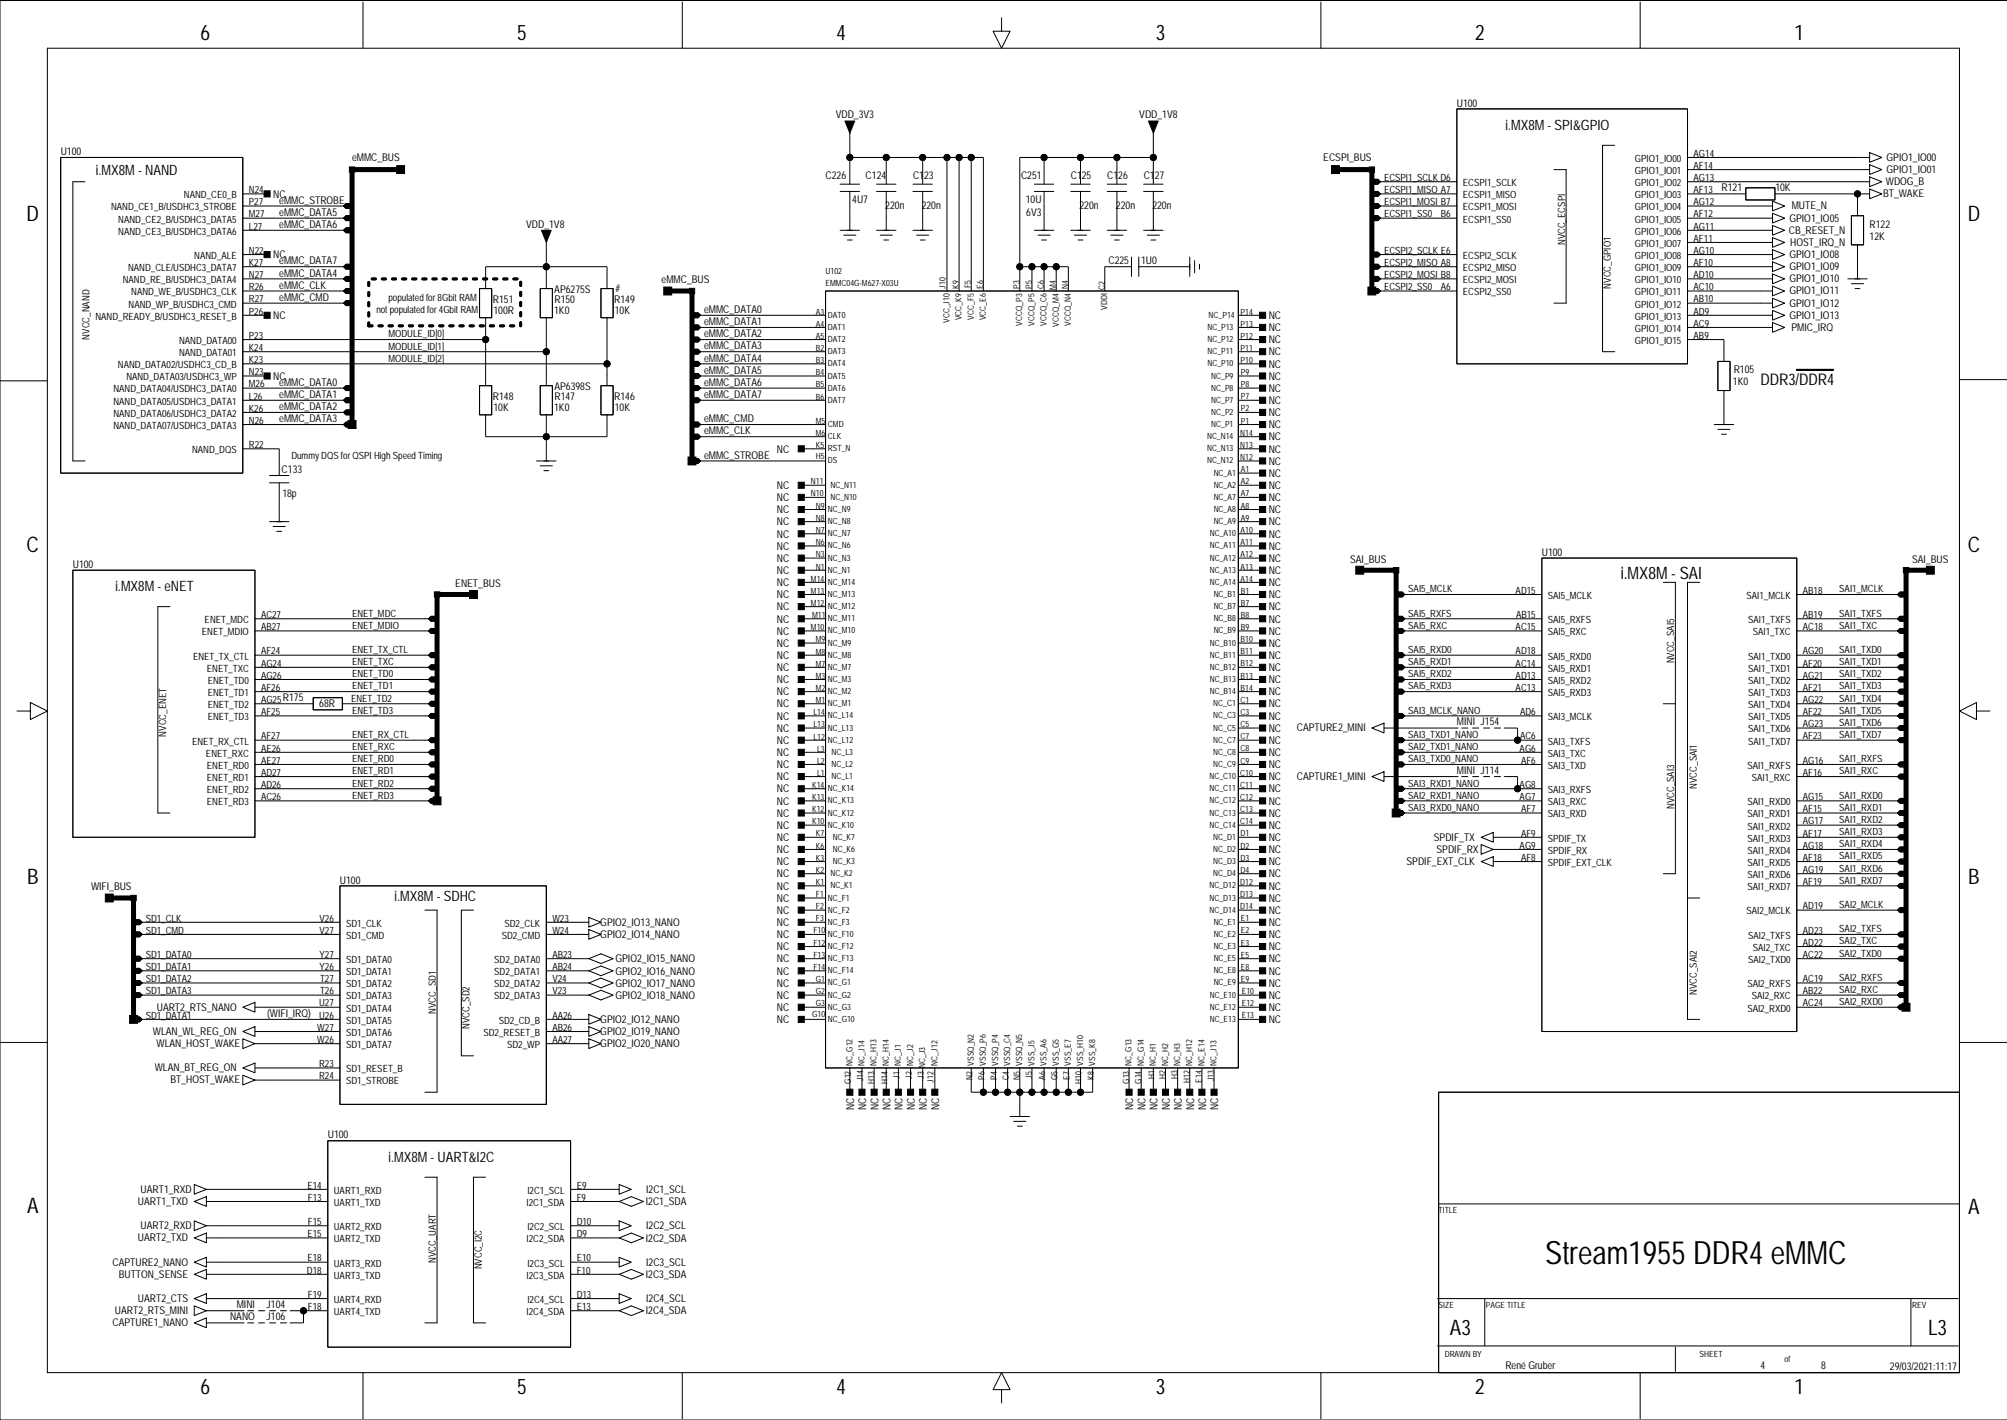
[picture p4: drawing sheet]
<svg xmlns="http://www.w3.org/2000/svg" width="420mm" height="297mm" viewBox="0 0 420 297" stroke-linecap="round" stroke-linejoin="round" font-family="sans-serif">
<defs><g id="words">
<text font-size="6.7" x="323.2" y="264.3">Stream1955 DDR4 eMMC</text>
<g font-size="4.5">
<text x="41.9" y="8.4">6</text>
<text x="108.2" y="8.4">5</text>
<text x="175" y="8.4">4</text>
<text x="241.8" y="8.4">3</text>
<text x="308.6" y="8.4">2</text>
<text x="375.3" y="8.4">1</text>
<text x="5.6" y="46.2">D</text>
<text x="411.6" y="46.2">D</text>
<text x="5.6" y="115.5">C</text>
<text x="411.6" y="115.5">C</text>
<text x="5.7" y="184.8">B</text>
<text x="411.7" y="184.8">B</text>
<text x="5.7" y="253.7">A</text>
<text x="411.7" y="253.9">A</text>
<text x="303.3" y="279.3">A3</text>
<text x="403.3" y="279.3">L3</text>
<text x="41.9" y="291.5">6</text>
<text x="108.2" y="291.5">5</text>
<text x="175" y="291.5">4</text>
<text x="241.8" y="291.5">3</text>
<text x="308.6" y="291.5">2</text>
<text x="375.3" y="291.5">1</text>
</g>
<text font-size="3.6" x="339" y="121">i.MX8M - SAI</text>
<text font-size="3.4" x="368.2" y="80.5">DDR3/DDR4</text>
<g font-size="3">
<text x="314.9" y="27.2">i.MX8M - SPI&amp;GPIO</text>
<text x="20.1" y="36.6">i.MX8M - NAND</text>
<text x="24.1" y="123.7">i.MX8M - eNET</text>
<text x="82.5" y="188.5">i.MX8M - SDHC</text>
<text x="81.3" y="243.1">i.MX8M - UART&amp;I2C</text>
</g>
<g font-size="2.2">
<text x="304.7" y="22.3">U100</text>
<text x="174.8" y="24.8">VDD_3V3</text>
<text x="238.3" y="24.8">VDD_1V8</text>
<text x="12.7" y="32.5">U100</text>
<text x="73.6" y="33.7">eMMC_BUS</text>
<text x="276.8" y="33.7">ECSPI_BUS</text>
<text x="394.6" y="33.7">GPIO1_IO00</text>
<text x="57.1" y="41.3">NC</text>
<text x="172.7" y="37.5">C226</text>
<text x="181.1" y="37.5">C124</text>
<text x="191" y="37.5">C123</text>
<text x="213.6" y="37.5">C251</text>
<text x="224" y="37.5">C125</text>
<text x="231.6" y="37.5">C126</text>
<text x="239.2" y="37.5">C127</text>
<text x="371.4" y="40">10K</text>
<text x="393.9" y="41.3">BT_WAKE</text>
<text x="394.5" y="38.7">WDOG_B</text>
<text x="394.6" y="36.2">GPIO1_IO01</text>
<text x="58.4" y="45.1">eMMC_DATA5</text>
<text x="58.4" y="47.7">eMMC_DATA6</text>
<text x="58.4" y="42.6">eMMC_STROBE</text>
<text x="110.1" y="47.6">VDD_1V8</text>
<text x="178.3" y="42.5">4U7</text>
<text x="185.2" y="43.8">220n</text>
<text x="192.8" y="43.8">220n</text>
<text x="214.6" y="42.5">10U</text>
<text x="214.7" y="45.1">6V3</text>
<text x="225.8" y="43.8">220n</text>
<text x="233.4" y="43.8">220n</text>
<text x="241" y="43.8">220n</text>
<text x="374.3" y="46.3">GPIO1_IO05</text>
<text x="374.8" y="43.8">MUTE_N</text>
<text x="391.1" y="47.7">R122</text>
<text x="374.2" y="48.9">CB_RESET_N</text>
<text x="374.3" y="54">GPIO1_IO08</text>
<text x="374.5" y="51.4">HOST_IRQ_N</text>
<text x="391.1" y="50.2">12K</text>
<text x="57.1" y="54">NC</text>
<text x="58.4" y="57.8">eMMC_DATA4</text>
<text x="58.4" y="55.3">eMMC_DATA7</text>
<text x="138.4" y="59.1">eMMC_BUS</text>
<text x="231.9" y="55.2">C225</text>
<text x="238.7" y="55.3">1U0</text>
<text x="374.3" y="56.5">GPIO1_IO09</text>
<text x="374.3" y="59">GPIO1_IO10</text>
<text x="58.4" y="62.9">eMMC_CMD</text>
<text x="58.4" y="60.4">eMMC_CLK</text>
<text x="103.1" y="63.4">R151</text>
<text x="103.2" y="65.8">100R</text>
<text x="115.9" y="65.8">1K0</text>
<text x="115.9" y="61.3">AP6275S</text>
<text x="116" y="63.5">R150</text>
<text x="128.5" y="63.4">R149</text>
<text x="128.6" y="65.8">10K</text>
<text x="128.8" y="61">#</text>
<text x="147.3" y="65.5">eMMC_DATA0</text>
<text x="374.3" y="61.6">GPIO1_IO11</text>
<text x="374.3" y="64.1">GPIO1_IO12</text>
<text x="57.1" y="66.7">NC</text>
<text x="147.3" y="68">eMMC_DATA1</text>
<text x="147.3" y="70.5">eMMC_DATA2</text>
<text x="265.4" y="71.8">NC</text>
<text x="265.4" y="69.3">NC</text>
<text x="265.4" y="66.7">NC</text>
<text x="374.3" y="66.7">GPIO1_IO13</text>
<text x="374.7" y="69.2">PMIC_IRQ</text>
<text x="147.3" y="73.1">eMMC_DATA3</text>
<text x="147.3" y="75.6">eMMC_DATA4</text>
<text x="265.4" y="76.9">NC</text>
<text x="265.4" y="74.4">NC</text>
<text x="57.1" y="79.4">NC</text>
<text x="58.4" y="80.7">eMMC_DATA0</text>
<text x="58.4" y="83.2">eMMC_DATA1</text>
<text x="103.1" y="83.7">R148</text>
<text x="116" y="81.5">AP6398S</text>
<text x="116" y="83.8">R147</text>
<text x="128.5" y="83.7">R146</text>
<text x="147.3" y="78.2">eMMC_DATA5</text>
<text x="147.3" y="80.7">eMMC_DATA6</text>
<text x="147.3" y="83.2">eMMC_DATA7</text>
<text x="265.4" y="82">NC</text>
<text x="265.4" y="79.4">NC</text>
<text x="362.5" y="80.6">1K0</text>
<text x="362.6" y="78.1">R105</text>
<text x="58.4" y="85.8">eMMC_DATA2</text>
<text x="58.4" y="88.3">eMMC_DATA3</text>
<text x="103.2" y="86.1">10K</text>
<text x="115.9" y="86.1">1K0</text>
<text x="128.6" y="86.1">10K</text>
<text x="147.3" y="88.3">eMMC_CMD</text>
<text x="265.4" y="89.6">NC</text>
<text x="265.4" y="87.1">NC</text>
<text x="265.4" y="84.5">NC</text>
<text x="147.3" y="90.9">eMMC_CLK</text>
<text x="147.3" y="95.9">eMMC_STROBE</text>
<text x="162.5" y="94.7">NC</text>
<text x="265.4" y="94.7">NC</text>
<text x="265.4" y="92.1">NC</text>
<text x="58.9" y="99">C133</text>
<text x="265.4" y="99.7">NC</text>
<text x="265.4" y="97.2">NC</text>
<text x="59.1" y="104">18p</text>
<text x="162.5" y="107.4">NC</text>
<text x="162.5" y="104.8">NC</text>
<text x="162.5" y="102.3">NC</text>
<text x="265.4" y="107.4">NC</text>
<text x="265.4" y="104.8">NC</text>
<text x="265.4" y="102.3">NC</text>
<text x="162.5" y="112.4">NC</text>
<text x="162.5" y="109.9">NC</text>
<text x="265.4" y="112.4">NC</text>
<text x="265.4" y="109.9">NC</text>
<text x="15.2" y="118.8">U100</text>
<text x="162.5" y="117.5">NC</text>
<text x="162.5" y="115">NC</text>
<text x="265.4" y="117.5">NC</text>
<text x="265.4" y="115">NC</text>
<text x="282.4" y="117.8">SAI_BUS</text>
<text x="322.5" y="116.3">U100</text>
<text x="400" y="117.8">SAI_BUS</text>
<text x="95.2" y="122.9">ENET_BUS</text>
<text x="162.5" y="125.1">NC</text>
<text x="162.5" y="122.6">NC</text>
<text x="162.5" y="120.1">NC</text>
<text x="265.4" y="125.1">NC</text>
<text x="265.4" y="122.6">NC</text>
<text x="265.4" y="120.1">NC</text>
<text x="162.5" y="130.2">NC</text>
<text x="162.5" y="127.7">NC</text>
<text x="265.4" y="130.2">NC</text>
<text x="265.4" y="127.7">NC</text>
<text x="162.5" y="137.8">NC</text>
<text x="162.5" y="135.3">NC</text>
<text x="162.5" y="132.8">NC</text>
<text x="265.4" y="137.8">NC</text>
<text x="265.4" y="135.3">NC</text>
<text x="265.4" y="132.8">NC</text>
<text x="162.5" y="142.9">NC</text>
<text x="162.5" y="140.4">NC</text>
<text x="265.4" y="142.9">NC</text>
<text x="265.4" y="140.4">NC</text>
<text x="66.8" y="147.9">68R</text>
<text x="162.5" y="148">NC</text>
<text x="162.5" y="145.5">NC</text>
<text x="265.4" y="148">NC</text>
<text x="265.4" y="145.5">NC</text>
<text x="162.5" y="155.6">NC</text>
<text x="162.5" y="153.1">NC</text>
<text x="162.5" y="150.5">NC</text>
<text x="265.4" y="155.6">NC</text>
<text x="265.4" y="153.1">NC</text>
<text x="265.4" y="150.5">NC</text>
<text x="271.3" y="153">CAPTURE2_MINI</text>
<text x="304.7" y="151.7">MINI J154</text>
<text x="162.5" y="160.7">NC</text>
<text x="162.5" y="158.2">NC</text>
<text x="265.4" y="160.7">NC</text>
<text x="265.4" y="158.2">NC</text>
<text x="304.7" y="161.9">MINI J114</text>
<text x="162.5" y="165.8">NC</text>
<text x="162.5" y="163.2">NC</text>
<text x="265.4" y="165.8">NC</text>
<text x="265.4" y="163.2">NC</text>
<text x="271.3" y="163.2">CAPTURE1_MINI</text>
<text x="162.5" y="173.4">NC</text>
<text x="162.5" y="170.9">NC</text>
<text x="162.5" y="168.3">NC</text>
<text x="265.4" y="173.4">NC</text>
<text x="265.4" y="170.9">NC</text>
<text x="265.4" y="168.3">NC</text>
<text x="162.5" y="178.5">NC</text>
<text x="162.5" y="175.9">NC</text>
<text x="265.4" y="178.5">NC</text>
<text x="265.4" y="175.9">NC</text>
<text x="299.9" y="175.9">SPDIF_TX</text>
<text x="300.5" y="178.4">SPDIF_RX</text>
<text x="71.1" y="184.8">U100</text>
<text x="162.5" y="183.5">NC</text>
<text x="162.5" y="181">NC</text>
<text x="265.4" y="183.5">NC</text>
<text x="265.4" y="181">NC</text>
<text x="294.2" y="180.9">SPDIF_EXT_CLK</text>
<text x="19" y="186.1">WIFI_BUS</text>
<text x="162.5" y="191.2">NC</text>
<text x="162.5" y="188.6">NC</text>
<text x="162.5" y="186.1">NC</text>
<text x="265.4" y="191.2">NC</text>
<text x="265.4" y="188.6">NC</text>
<text x="265.4" y="186.1">NC</text>
<text x="125.6" y="193.6">GPIO2_IO13_NANO</text>
<text x="125.6" y="196.2">GPIO2_IO14_NANO</text>
<text x="162.5" y="196.2">NC</text>
<text x="162.5" y="193.7">NC</text>
<text x="265.4" y="196.2">NC</text>
<text x="265.4" y="193.7">NC</text>
<text x="128.7" y="201.3">GPIO2_IO15_NANO</text>
<text x="128.7" y="203.9">GPIO2_IO16_NANO</text>
<text x="162.5" y="203.9">NC</text>
<text x="162.5" y="201.3">NC</text>
<text x="162.5" y="198.8">NC</text>
<text x="265.4" y="203.9">NC</text>
<text x="265.4" y="201.3">NC</text>
<text x="265.4" y="198.8">NC</text>
<text x="128.7" y="206.4">GPIO2_IO17_NANO</text>
<text x="128.7" y="208.9">GPIO2_IO18_NANO</text>
<text x="162.5" y="208.9">NC</text>
<text x="162.5" y="206.4">NC</text>
<text x="265.4" y="208.9">NC</text>
<text x="265.4" y="206.4">NC</text>
<text x="32.8" y="211.4">UART2_RTS_NANO</text>
<text x="55.9" y="212.8">(WIFI_IRQ)</text>
<text x="125.6" y="213.9">GPIO2_IO12_NANO</text>
<text x="162.5" y="214">NC</text>
<text x="162.5" y="211.5">NC</text>
<text x="265.4" y="214">NC</text>
<text x="265.4" y="211.5">NC</text>
<text x="32" y="216.5">WLAN_WL_REG_ON</text>
<text x="32.7" y="219">WLAN_HOST_WAKE</text>
<text x="125.6" y="216.5">GPIO2_IO19_NANO</text>
<text x="125.6" y="219">GPIO2_IO20_NANO</text>
<text x="32.4" y="224.1">WLAN_BT_REG_ON</text>
<text x="35.6" y="226.6">BT_HOST_WAKE</text>
<text x="178.6" y="232.3" transform="rotate(-90 178.6 232.3)">NC</text>
<text x="181.2" y="232.3" transform="rotate(-90 181.2 232.3)">NC</text>
<text x="183.7" y="232.3" transform="rotate(-90 183.7 232.3)">NC</text>
<text x="186.3" y="232.3" transform="rotate(-90 186.3 232.3)">NC</text>
<text x="188.8" y="232.3" transform="rotate(-90 188.8 232.3)">NC</text>
<text x="191.3" y="232.3" transform="rotate(-90 191.3 232.3)">NC</text>
<text x="193.9" y="232.3" transform="rotate(-90 193.9 232.3)">NC</text>
<text x="196.4" y="232.3" transform="rotate(-90 196.4 232.3)">NC</text>
<text x="237.1" y="232.3" transform="rotate(-90 237.1 232.3)">NC</text>
<text x="239.6" y="232.3" transform="rotate(-90 239.6 232.3)">NC</text>
<text x="242.1" y="232.3" transform="rotate(-90 242.1 232.3)">NC</text>
<text x="244.7" y="232.3" transform="rotate(-90 244.7 232.3)">NC</text>
<text x="247.2" y="232.3" transform="rotate(-90 247.2 232.3)">NC</text>
<text x="249.8" y="232.3" transform="rotate(-90 249.8 232.3)">NC</text>
<text x="252.3" y="232.3" transform="rotate(-90 252.3 232.3)">NC</text>
<text x="254.8" y="232.3" transform="rotate(-90 254.8 232.3)">NC</text>
<text x="68.6" y="238.1">U100</text>
<text x="29.4" y="249.5">UART1_RXD</text>
<text x="135.2" y="249.5">I2C1_SCL</text>
<text x="28.8" y="252">UART1_TXD</text>
<text x="29.4" y="257.1">UART2_RXD</text>
<text x="135.1" y="252.1">I2C1_SDA</text>
<text x="135.2" y="257.1">I2C2_SCL</text>
<text x="28.8" y="259.7">UART2_TXD</text>
<text x="135.1" y="259.7">I2C2_SDA</text>
<text x="23.5" y="264.7">CAPTURE2_NANO</text>
<text x="24.8" y="267.3">BUTTON_SENSE</text>
<text x="135.1" y="267.3">I2C3_SDA</text>
<text x="135.2" y="264.7">I2C3_SCL</text>
<text x="24" y="274.9">UART2_RTS_MINI</text>
<text x="28.8" y="272.4">UART2_CTS</text>
<text x="49.5" y="273.6">MINI</text>
<text x="55.8" y="273.6">J104</text>
<text x="135.1" y="275">I2C4_SDA</text>
<text x="135.2" y="272.4">I2C4_SCL</text>
<text x="23.5" y="277.4">CAPTURE1_NANO</text>
<text x="48.1" y="276.2">NANO</text>
<text x="55.8" y="276.2">J106</text>
<text x="314.9" y="286.4">René Gruber</text>
<text x="368.2" y="286.4">4</text>
<text x="380.9" y="286.4">8</text>
<text x="395.3" y="286.6">29/03/2021:11:17</text>
</g>
<g font-size="2.1">
<text x="342" y="33.9">GPIO1_IO00</text>
<text x="354.2" y="35.3">AF14</text>
<text x="354.2" y="32.8">AG14</text>
<text x="38.5" y="41.5">NAND_CE0_B</text>
<text x="52.1" y="40.4">N24</text>
<text x="289.5" y="37.9">ECSPI1_SCLK D6</text>
<text x="289.5" y="40.4">ECSPI1_MISO A7</text>
<text x="306" y="41.5">ECSPI1_MISO</text>
<text x="306" y="38.9">ECSPI1_SCLK</text>
<text x="342" y="36.4">GPIO1_IO01</text>
<text x="342" y="38.9">GPIO1_IO02</text>
<text x="342" y="41.5">GPIO1_IO03</text>
<text x="354.2" y="37.9">AG13</text>
<text x="354.2" y="40.4">AF13 R121</text>
<text x="23.2" y="44">NAND_CE1_B/USDHC3_STROBE</text>
<text x="24.7" y="46.5">NAND_CE2_B/USDHC3_DATA5</text>
<text x="52.1" y="45.5">M27</text>
<text x="52.1" y="42.9">P27</text>
<text x="289.5" y="42.9">ECSPI1_MOSI B7</text>
<text x="289.5" y="45.5">ECSPI1_SS0 B6</text>
<text x="306" y="46.5">ECSPI1_SS0</text>
<text x="306" y="44">ECSPI1_MOSI</text>
<text x="342" y="46.5">GPIO1_IO05</text>
<text x="342" y="44">GPIO1_IO04</text>
<text x="354.2" y="45.5">AF12</text>
<text x="354.2" y="42.9">AG12</text>
<text x="24.7" y="49.1">NAND_CE3_B/USDHC3_DATA6</text>
<text x="52.1" y="53.1">N22</text>
<text x="52.1" y="48">L27</text>
<text x="289.5" y="53.1">ECSPI2_SCLK E6</text>
<text x="327.4" y="51.3" transform="rotate(-90 327.4 51.3)">NVCC_ECSPI</text>
<text x="342" y="51.6">GPIO1_IO07</text>
<text x="342" y="49.1">GPIO1_IO06</text>
<text x="354.2" y="50.6">AF11</text>
<text x="354.2" y="48">AG11</text>
<text x="354.2" y="53.1">AG10</text>
<text x="25.7" y="59.2">NAND_RE_B/USDHC3_DATA4</text>
<text x="26.8" y="56.7">NAND_CLE/USDHC3_DATA7</text>
<text x="40.6" y="54.2">NAND_ALE</text>
<text x="52.1" y="55.6">K27</text>
<text x="52.1" y="58.2">N27</text>
<text x="289.5" y="58.2">ECSPI2_MOSI B8</text>
<text x="289.5" y="55.6">ECSPI2_MISO A8</text>
<text x="306" y="59.2">ECSPI2_MOSI</text>
<text x="306" y="54.2">ECSPI2_SCLK</text>
<text x="306" y="56.7">ECSPI2_MISO</text>
<text x="342" y="54.2">GPIO1_IO08</text>
<text x="342" y="59.2">GPIO1_IO10</text>
<text x="342" y="56.7">GPIO1_IO09</text>
<text x="354.2" y="58.2">AD10</text>
<text x="354.2" y="55.6">AF10</text>
<text x="26.9" y="64.3">NAND_WP_B/USDHC3_CMD</text>
<text x="27.5" y="61.8">NAND_WE_B/USDHC3_CLK</text>
<text x="52.1" y="65.8">P26</text>
<text x="52.1" y="63.3">R27</text>
<text x="52.1" y="60.7">R26</text>
<text x="78.7" y="65.5">not populated for 4Gbit RAM</text>
<text x="81.3" y="63">populated for 8Gbit RAM</text>
<text x="289.5" y="60.7">ECSPI2_SS0 A6</text>
<text x="306" y="61.8">ECSPI2_SS0</text>
<text x="336.9" y="60.4" transform="rotate(-90 336.9 60.4)">NVCC_GPIO1</text>
<text x="342" y="64.3">GPIO1_IO12</text>
<text x="342" y="61.8">GPIO1_IO11</text>
<text x="354.2" y="63.3">AB10</text>
<text x="354.2" y="65.8">AD9</text>
<text x="354.2" y="60.7">AC10</text>
<text x="18.7" y="71" transform="rotate(-90 18.7 71)">NVCC_NAND</text>
<text x="20" y="66.9">NAND_READY_B/USDHC3_RESET_B</text>
<text x="37.5" y="71.9">NAND_DATA00</text>
<text x="52.1" y="70.9">P23</text>
<text x="81.3" y="70.6">MODULE_ID[0]</text>
<text x="342" y="69.4">GPIO1_IO14</text>
<text x="342" y="66.9">GPIO1_IO13</text>
<text x="342" y="71.9">GPIO1_IO15</text>
<text x="354.2" y="68.3">AC9</text>
<text x="354.2" y="70.9">AB9</text>
<text x="24.7" y="77">NAND_DATA02/USDHC3_CD_B</text>
<text x="37.5" y="74.5">NAND_DATA01</text>
<text x="52.1" y="73.4">K24</text>
<text x="52.1" y="76">K23</text>
<text x="81.3" y="73.1">MODULE_ID[1]</text>
<text x="81.3" y="75.7">MODULE_ID[2]</text>
<text x="23.7" y="82.1">NAND_DATA04/USDHC3_DATA0</text>
<text x="26.4" y="79.6">NAND_DATA03/USDHC3_WP</text>
<text x="52.1" y="78.5">N23</text>
<text x="52.1" y="83.6">L26</text>
<text x="52.1" y="81">M26</text>
<text x="23.7" y="89.7">NAND_DATA07/USDHC3_DATA3</text>
<text x="23.7" y="87.2">NAND_DATA06/USDHC3_DATA2</text>
<text x="23.7" y="84.6">NAND_DATA05/USDHC3_DATA1</text>
<text x="52.1" y="86.1">K26</text>
<text x="52.1" y="88.6">N26</text>
<text x="40.2" y="94.8">NAND_DQS</text>
<text x="52.1" y="93.7">R22</text>
<text x="60.9" y="96">Dummy DQS for QSPI High Speed Timing</text>
<text x="294.6" y="123.9">SAI5_MCLK</text>
<text x="317" y="124.2">AD15</text>
<text x="323.8" y="125.3">SAI5_MCLK</text>
<text x="365.3" y="125.3">SAI1_MCLK</text>
<text x="377.1" y="124.2">AB18</text>
<text x="384.7" y="123.9">SAI1_MCLK</text>
<text x="42.8" y="130.3">ENET_MDC</text>
<text x="54.6" y="131.8">AB27</text>
<text x="54.6" y="129.3">AC27</text>
<text x="73.6" y="129">ENET_MDC</text>
<text x="73.6" y="131.5">ENET_MDIO</text>
<text x="294.6" y="131.5">SAI5_RXC</text>
<text x="294.6" y="129">SAI5_RXFS</text>
<text x="317" y="131.8">AC15</text>
<text x="317.1" y="129.3">AB15</text>
<text x="323.8" y="130.3">SAI5_RXFS</text>
<text x="365.7" y="130.3">SAI1_TXFS</text>
<text x="377.1" y="129.3">AB19</text>
<text x="377.1" y="131.8">AC18</text>
<text x="384.7" y="131.5">SAI1_TXC</text>
<text x="384.7" y="129">SAI1_TXFS</text>
<text x="40.4" y="138">ENET_TX_CTL</text>
<text x="42.2" y="132.9">ENET_MDIO</text>
<text x="54.6" y="136.9">AF24</text>
<text x="73.6" y="136.6">ENET_TX_CTL</text>
<text x="294.6" y="136.6">SAI5_RXD0</text>
<text x="317" y="136.9">AD18</text>
<text x="323.8" y="138">SAI5_RXD0</text>
<text x="323.8" y="132.9">SAI5_RXC</text>
<text x="365.7" y="138">SAI1_TXD0</text>
<text x="366.6" y="132.9">SAI1_TXC</text>
<text x="377.1" y="136.9">AG20</text>
<text x="384.7" y="136.6">SAI1_TXD0</text>
<text x="43.3" y="140.5">ENET_TXC</text>
<text x="43.5" y="143">ENET_TD0</text>
<text x="54.6" y="139.4">AG24</text>
<text x="54.6" y="142">AG26</text>
<text x="73.6" y="139.1">ENET_TXC</text>
<text x="73.6" y="141.7">ENET_TD0</text>
<text x="294.6" y="139.1">SAI5_RXD1</text>
<text x="294.6" y="141.7">SAI5_RXD2</text>
<text x="317" y="139.4">AC14</text>
<text x="317" y="142">AD13</text>
<text x="323.8" y="143">SAI5_RXD2</text>
<text x="323.8" y="140.5">SAI5_RXD1</text>
<text x="350.2" y="138.8" transform="rotate(-90 350.2 138.8)">NVCC_SAI5</text>
<text x="365.7" y="140.5">SAI1_TXD1</text>
<text x="365.7" y="143">SAI1_TXD2</text>
<text x="377.1" y="142">AG21</text>
<text x="377.1" y="139.4">AF20</text>
<text x="384.7" y="141.7">SAI1_TXD2</text>
<text x="384.7" y="139.1">SAI1_TXD1</text>
<text x="43.5" y="145.6">ENET_TD1</text>
<text x="43.5" y="148.1">ENET_TD2</text>
<text x="54.6" y="144.5">AF26</text>
<text x="54.6" y="149.6">AF25</text>
<text x="54.6" y="147.1">AG25R175</text>
<text x="73.4" y="146.8">ENET_TD2</text>
<text x="73.6" y="144.2">ENET_TD1</text>
<text x="73.6" y="149.3">ENET_TD3</text>
<text x="294.6" y="149.3">SAI3_MCLK_NANO</text>
<text x="294.6" y="144.2">SAI5_RXD3</text>
<text x="317" y="144.5">AC13</text>
<text x="318" y="149.6">AD6</text>
<text x="323.8" y="145.6">SAI5_RXD3</text>
<text x="365.7" y="148.1">SAI1_TXD4</text>
<text x="365.7" y="145.6">SAI1_TXD3</text>
<text x="377.1" y="144.5">AF21</text>
<text x="377.1" y="147.1">AG22</text>
<text x="377.1" y="149.6">AF22</text>
<text x="384.7" y="144.2">SAI1_TXD3</text>
<text x="384.7" y="149.3">SAI1_TXD5</text>
<text x="384.7" y="146.8">SAI1_TXD4</text>
<text x="34.7" y="154.1" transform="rotate(-90 34.7 154.1)">NVCC_ENET</text>
<text x="40.2" y="155.7">ENET_RX_CTL</text>
<text x="43.5" y="150.7">ENET_TD3</text>
<text x="54.6" y="154.7">AF27</text>
<text x="73.6" y="154.4">ENET_RX_CTL</text>
<text x="294.6" y="154.4">SAI3_TXD1_NANO</text>
<text x="318" y="154.7">AC6</text>
<text x="323.8" y="155.7">SAI3_TXFS</text>
<text x="323.8" y="150.7">SAI3_MCLK</text>
<text x="365.7" y="150.7">SAI1_TXD5</text>
<text x="365.7" y="155.7">SAI1_TXD7</text>
<text x="365.7" y="153.2">SAI1_TXD6</text>
<text x="377.1" y="154.7">AF23</text>
<text x="377.1" y="152.1">AG23</text>
<text x="384.7" y="151.8">SAI1_TXD6</text>
<text x="384.7" y="154.4">SAI1_TXD7</text>
<text x="43.1" y="158.3">ENET_RXC</text>
<text x="43.3" y="160.8">ENET_RD0</text>
<text x="54.6" y="157.2">AE26</text>
<text x="54.6" y="159.8">AE27</text>
<text x="73.6" y="156.9">ENET_RXC</text>
<text x="73.6" y="159.5">ENET_RD0</text>
<text x="73.6" y="162">ENET_RD1</text>
<text x="294.6" y="156.9">SAI2_TXD1_NANO</text>
<text x="294.6" y="159.5">SAI3_TXD0_NANO</text>
<text x="317.9" y="157.2">AG6</text>
<text x="318.2" y="159.8">AF6</text>
<text x="323.8" y="160.8">SAI3_TXD</text>
<text x="323.8" y="158.3">SAI3_TXC</text>
<text x="365.5" y="160.8">SAI1_RXFS</text>
<text x="377.1" y="159.8">AG16</text>
<text x="384.7" y="162">SAI1_RXC</text>
<text x="384.7" y="159.5">SAI1_RXFS</text>
<text x="43.3" y="163.4">ENET_RD1</text>
<text x="43.3" y="165.9">ENET_RD2</text>
<text x="54.6" y="162.3">AD27</text>
<text x="54.6" y="167.4">AC26</text>
<text x="54.6" y="164.8">AD26</text>
<text x="73.6" y="167.1">ENET_RD3</text>
<text x="73.6" y="164.5">ENET_RD2</text>
<text x="294.6" y="167.1">SAI2_RXD1_NANO</text>
<text x="294.6" y="164.5">SAI3_RXD1_NANO</text>
<text x="317.9" y="164.8">AG8</text>
<text x="317.9" y="167.4">AG7</text>
<text x="323.8" y="165.9">SAI3_RXFS</text>
<text x="355" y="165" transform="rotate(-90 355 165)">NVCC_SAI1</text>
<text x="366.4" y="163.4">SAI1_RXC</text>
<text x="377.1" y="162.3">AF16</text>
<text x="377.1" y="167.4">AG15</text>
<text x="384.7" y="167.1">SAI1_RXD0</text>
<text x="43.3" y="168.4">ENET_RD3</text>
<text x="294.6" y="169.6">SAI3_RXD0_NANO</text>
<text x="318.2" y="169.9">AF7</text>
<text x="323.8" y="168.4">SAI3_RXC</text>
<text x="323.8" y="171">SAI3_RXD</text>
<text x="350.2" y="169.3" transform="rotate(-90 350.2 169.3)">NVCC_SAI3</text>
<text x="365.5" y="171">SAI1_RXD1</text>
<text x="365.5" y="168.4">SAI1_RXD0</text>
<text x="365.5" y="173.5">SAI1_RXD2</text>
<text x="377.1" y="169.9">AF15</text>
<text x="377.1" y="172.4">AG17</text>
<text x="384.7" y="169.6">SAI1_RXD1</text>
<text x="384.7" y="172.2">SAI1_RXD2</text>
<text x="317.9" y="177.5">AG9</text>
<text x="318.2" y="175">AF9</text>
<text x="323.8" y="178.6">SPDIF_RX</text>
<text x="323.8" y="176.1">SPDIF_TX</text>
<text x="365.5" y="176.1">SAI1_RXD3</text>
<text x="365.5" y="178.6">SAI1_RXD4</text>
<text x="377.1" y="177.5">AG18</text>
<text x="377.1" y="175">AF17</text>
<text x="384.7" y="179.8">SAI1_RXD5</text>
<text x="384.7" y="174.7">SAI1_RXD3</text>
<text x="384.7" y="177.2">SAI1_RXD4</text>
<text x="318.2" y="180.1">AF8</text>
<text x="323.8" y="181.1">SPDIF_EXT_CLK</text>
<text x="365.5" y="183.7">SAI1_RXD6</text>
<text x="365.5" y="181.1">SAI1_RXD5</text>
<text x="377.1" y="182.6">AG19</text>
<text x="377.1" y="185.1">AF19</text>
<text x="377.1" y="180.1">AF18</text>
<text x="384.7" y="184.9">SAI1_RXD7</text>
<text x="384.7" y="182.3">SAI1_RXD6</text>
<text x="365.3" y="191.3">SAI2_MCLK</text>
<text x="365.5" y="186.2">SAI1_RXD7</text>
<text x="377.1" y="190.2">AD19</text>
<text x="384.7" y="189.9">SAI2_MCLK</text>
<text x="30.5" y="192.8">SD1_CLK</text>
<text x="30.5" y="195.3">SD1_CMD</text>
<text x="66.8" y="192.8">V26</text>
<text x="66.8" y="195.3">V27</text>
<text x="72.4" y="193.8">SD1_CLK</text>
<text x="72.4" y="196.4">SD1_CMD</text>
<text x="105" y="196.4">SD2_CMD</text>
<text x="105.5" y="193.8">SD2_CLK</text>
<text x="115.5" y="195.3">W24</text>
<text x="115.5" y="192.8">W23</text>
<text x="365.7" y="196.4">SAI2_TXFS</text>
<text x="377.1" y="195.3">AD23</text>
<text x="377.1" y="197.8">AD22</text>
<text x="384.7" y="195">SAI2_TXFS</text>
<text x="384.7" y="197.5">SAI2_TXC</text>
<text x="30.5" y="202.9">SD1_DATA1</text>
<text x="30.5" y="200.4">SD1_DATA0</text>
<text x="66.8" y="200.4">Y27</text>
<text x="66.8" y="202.9">Y26</text>
<text x="72.4" y="201.5">SD1_DATA0</text>
<text x="72.4" y="204">SD1_DATA1</text>
<text x="103.4" y="204">SD2_DATA1</text>
<text x="103.4" y="201.5">SD2_DATA0</text>
<text x="115.5" y="202.9">AB24</text>
<text x="115.5" y="200.4">AB23</text>
<text x="365.7" y="201.5">SAI2_TXD0</text>
<text x="366.6" y="198.9">SAI2_TXC</text>
<text x="377.1" y="200.4">AC22</text>
<text x="384.7" y="200.1">SAI2_TXD0</text>
<text x="30.5" y="205.5">SD1_DATA2</text>
<text x="30.5" y="208">SD1_DATA3</text>
<text x="66.9" y="208">T26</text>
<text x="66.9" y="205.5">T27</text>
<text x="72.4" y="209.1">SD1_DATA3</text>
<text x="72.4" y="206.5">SD1_DATA2</text>
<text x="103.4" y="209.1">SD2_DATA3</text>
<text x="103.4" y="206.5">SD2_DATA2</text>
<text x="115.5" y="208">V23</text>
<text x="115.5" y="205.5">V24</text>
<text x="355" y="208.2" transform="rotate(-90 355 208.2)">NVCC_SAI2</text>
<text x="365.5" y="206.5">SAI2_RXFS</text>
<text x="366.4" y="209.1">SAI2_RXC</text>
<text x="377.1" y="205.5">AC19</text>
<text x="377.1" y="208">AB22</text>
<text x="384.7" y="207.7">SAI2_RXC</text>
<text x="384.7" y="205.2">SAI2_RXFS</text>
<text x="30.5" y="213.1">SD1_DATA1</text>
<text x="66.4" y="215.6">W27</text>
<text x="66.7" y="213.1">U26</text>
<text x="66.7" y="210.5">U27</text>
<text x="72.4" y="214.2">SD1_DATA5</text>
<text x="72.4" y="211.6">SD1_DATA4</text>
<text x="91.2" y="212.1" transform="rotate(-90 91.2 212.1)">NVCC_SD1</text>
<text x="98.2" y="215.3" transform="rotate(-90 98.2 215.3)">NVCC_SD2</text>
<text x="104.3" y="214.2">SD2_CD_B</text>
<text x="115.5" y="215.6">AB26</text>
<text x="115.5" y="213.1">AA26</text>
<text x="365.5" y="211.6">SAI2_RXD0</text>
<text x="377.1" y="210.5">AC24</text>
<text x="384.7" y="210.2">SAI2_RXD0</text>
<text x="66.4" y="218.2">W26</text>
<text x="72.4" y="219.2">SD1_DATA7</text>
<text x="72.4" y="216.7">SD1_DATA6</text>
<text x="101.1" y="216.7">SD2_RESET_B</text>
<text x="106.1" y="219.2">SD2_WP</text>
<text x="115.5" y="218.2">AA27</text>
<text x="66.7" y="225.8">R24</text>
<text x="66.7" y="223.2">R23</text>
<text x="72.4" y="226.8">SD1_STROBE</text>
<text x="72.4" y="224.3">SD1_RESET_B</text>
<text x="64.3" y="248.6">E14</text>
<text x="64.4" y="251.2">F13</text>
<text x="69.8" y="249.7">UART1_RXD</text>
<text x="110.3" y="249.7">I2C1_SCL</text>
<text x="120.6" y="248.6">E9</text>
<text x="120.6" y="251.2">F9</text>
<text x="64.4" y="256.3">F15</text>
<text x="69.8" y="257.3">UART2_RXD</text>
<text x="69.8" y="252.2">UART1_TXD</text>
<text x="110.1" y="252.2">I2C1_SDA</text>
<text x="110.3" y="257.3">I2C2_SCL</text>
<text x="120.6" y="256.3">D10</text>
<text x="64.3" y="263.9">E18</text>
<text x="64.3" y="258.8">E15</text>
<text x="69.8" y="259.9">UART2_TXD</text>
<text x="110.1" y="259.9">I2C2_SDA</text>
<text x="120.6" y="258.8">D9</text>
<text x="120.6" y="263.9">E10</text>
<text x="64.2" y="266.4">D18</text>
<text x="69.8" y="264.9">UART3_RXD</text>
<text x="69.8" y="267.5">UART3_TXD</text>
<text x="91.2" y="264.1" transform="rotate(-90 91.2 264.1)">NVCC_UART</text>
<text x="100.8" y="265.6" transform="rotate(-90 100.8 265.6)">NVCC_I2C</text>
<text x="110.1" y="267.5">I2C3_SDA</text>
<text x="110.3" y="264.9">I2C3_SCL</text>
<text x="120.6" y="266.4">F10</text>
<text x="64.4" y="274">F18</text>
<text x="64.4" y="271.5">F19</text>
<text x="69.8" y="272.6">UART4_RXD</text>
<text x="69.8" y="275.1">UART4_TXD</text>
<text x="110.1" y="275.1">I2C4_SDA</text>
<text x="110.3" y="272.6">I2C4_SCL</text>
<text x="120.6" y="271.5">D13</text>
<text x="120.6" y="274">E13</text>
</g>
<g font-size="1.8">
<text x="172.7" y="57.4">U102</text>
<text x="172.7" y="59.9">EMMC04G-M627-X03U</text>
<text x="170.6" y="65.8">A3</text>
<text x="197.8" y="60.4" transform="rotate(-90 197.8 60.4)">J10</text>
<text x="200.6" y="60.4" transform="rotate(-90 200.6 60.4)">K9</text>
<text x="203.1" y="60.3" transform="rotate(-90 203.1 60.3)">F5</text>
<text x="205.6" y="60.4" transform="rotate(-90 205.6 60.4)">E6</text>
<text x="213.3" y="60.4" transform="rotate(-90 213.3 60.4)">P3</text>
<text x="215.8" y="60.4" transform="rotate(-90 215.8 60.4)">P5</text>
<text x="218.3" y="60.4" transform="rotate(-90 218.3 60.4)">C6</text>
<text x="220.9" y="60.6" transform="rotate(-90 220.9 60.6)">M4</text>
<text x="223.4" y="60.4" transform="rotate(-90 223.4 60.4)">N4</text>
<text x="231.1" y="60.7" transform="rotate(-90 231.1 60.7)">C2</text>
<text x="231.6" y="64.8" transform="rotate(-90 231.6 64.8)">VDDI</text>
<text x="259.5" y="65.8">P14</text>
<text x="170.6" y="70.9">A5</text>
<text x="170.6" y="68.4">A4</text>
<text x="173.2" y="66.5">DAT0</text>
<text x="173.2" y="69">DAT1</text>
<text x="173.2" y="71.6">DAT2</text>
<text x="198.6" y="67.6" transform="rotate(-90 198.6 67.6)">VCC_J10</text>
<text x="201.1" y="67" transform="rotate(-90 201.1 67)">VCC_K9</text>
<text x="203.7" y="66.9" transform="rotate(-90 203.7 66.9)">VCC_F5</text>
<text x="206.2" y="67" transform="rotate(-90 206.2 67)">VCC_E6</text>
<text x="213.8" y="68.1" transform="rotate(-90 213.8 68.1)">VCCQ_P3</text>
<text x="216.4" y="68.1" transform="rotate(-90 216.4 68.1)">VCCQ_P5</text>
<text x="218.9" y="68.2" transform="rotate(-90 218.9 68.2)">VCCQ_C6</text>
<text x="221.5" y="68.4" transform="rotate(-90 221.5 68.4)">VCCQ_M4</text>
<text x="224" y="68.2" transform="rotate(-90 224 68.2)">VCCQ_N4</text>
<text x="252.6" y="71.6">NC_P12</text>
<text x="252.6" y="69">NC_P13</text>
<text x="252.8" y="66.5">NC_P14</text>
<text x="259.5" y="68.4">P13</text>
<text x="259.5" y="70.9">P12</text>
<text x="170.6" y="76">B3</text>
<text x="170.6" y="73.4">B2</text>
<text x="173.2" y="74.1">DAT3</text>
<text x="173.2" y="76.6">DAT4</text>
<text x="252.6" y="76.6">NC_P10</text>
<text x="252.6" y="74.1">NC_P11</text>
<text x="259.5" y="73.4">P11</text>
<text x="259.5" y="76">P10</text>
<text x="170.6" y="83.6">B6</text>
<text x="170.6" y="81.1">B5</text>
<text x="170.6" y="78.5">B4</text>
<text x="173.2" y="79.2">DAT5</text>
<text x="173.2" y="81.7">DAT6</text>
<text x="253.4" y="81.7">NC_P8</text>
<text x="253.4" y="79.2">NC_P9</text>
<text x="259.5" y="78.5">P9</text>
<text x="259.5" y="81">P8</text>
<text x="259.5" y="83.5">P7</text>
<text x="170.6" y="88.7">M5</text>
<text x="173.2" y="84.3">DAT7</text>
<text x="173.2" y="89.3">CMD</text>
<text x="253.4" y="89.3">NC_P1</text>
<text x="253.4" y="86.8">NC_P2</text>
<text x="253.4" y="84.3">NC_P7</text>
<text x="259.5" y="86.1">P2</text>
<text x="259.5" y="88.6">P1</text>
<text x="170.6" y="91.2">M6</text>
<text x="170.6" y="93.7">K5</text>
<text x="170.6" y="96">H5</text>
<text x="173.2" y="94.4">RST_N</text>
<text x="173.2" y="91.9">CLK</text>
<text x="252.5" y="94.4">NC_N13</text>
<text x="252.5" y="91.9">NC_N14</text>
<text x="259.4" y="91.2">N14</text>
<text x="259.4" y="93.7">N13</text>
<text x="169.6" y="101.3">N11</text>
<text x="173.2" y="97">DS</text>
<text x="252.5" y="97">NC_N12</text>
<text x="253.9" y="99.5">NC_A1</text>
<text x="259.4" y="96.2">N12</text>
<text x="259.5" y="101.3">A2</text>
<text x="259.5" y="98.8">A1</text>
<text x="169.6" y="103.9">N10</text>
<text x="170.6" y="106.4">N9</text>
<text x="173.2" y="107.1">NC_N9</text>
<text x="173.7" y="104.6">NC_N10</text>
<text x="173.7" y="102">NC_N11</text>
<text x="253.9" y="102">NC_A2</text>
<text x="253.9" y="104.6">NC_A7</text>
<text x="253.9" y="107.1">NC_A8</text>
<text x="259.5" y="106.4">A8</text>
<text x="259.5" y="103.9">A7</text>
<text x="170.6" y="109">N8</text>
<text x="170.6" y="111.5">N7</text>
<text x="173.2" y="112.2">NC_N7</text>
<text x="173.2" y="109.6">NC_N8</text>
<text x="253.1" y="112.2">NC_A10</text>
<text x="253.9" y="109.6">NC_A9</text>
<text x="259.5" y="111.5">A10</text>
<text x="259.5" y="108.9">A9</text>
<text x="170.6" y="114.1">N6</text>
<text x="170.6" y="116.6">N3</text>
<text x="170.6" y="119.1">N1</text>
<text x="173.2" y="119.8">NC_N1</text>
<text x="173.2" y="117.3">NC_N3</text>
<text x="173.2" y="114.7">NC_N6</text>
<text x="253.1" y="114.7">NC_A11</text>
<text x="253.1" y="117.3">NC_A12</text>
<text x="253.1" y="119.8">NC_A13</text>
<text x="259.5" y="119.1">A13</text>
<text x="259.5" y="116.6">A12</text>
<text x="259.5" y="114.1">A11</text>
<text x="169.6" y="121.7">M14</text>
<text x="169.6" y="124.2">M13</text>
<text x="173.2" y="124.9">NC_M13</text>
<text x="173.2" y="122.3">NC_M14</text>
<text x="253.1" y="122.3">NC_A14</text>
<text x="253.9" y="124.9">NC_B1</text>
<text x="259.5" y="121.7">A14</text>
<text x="259.5" y="124.2">B1</text>
<text x="169.6" y="126.8">M12</text>
<text x="169.6" y="131.8">M10</text>
<text x="169.9" y="129.3">M11</text>
<text x="173.2" y="130">NC_M11</text>
<text x="173.2" y="127.4">NC_M12</text>
<text x="253.9" y="127.4">NC_B7</text>
<text x="253.9" y="130">NC_B8</text>
<text x="259.5" y="131.8">B9</text>
<text x="259.5" y="129.2">B8</text>
<text x="259.5" y="126.8">B7</text>
<text x="170.6" y="134.4">M9</text>
<text x="170.6" y="136.9">M8</text>
<text x="173.2" y="137.6">NC_M8</text>
<text x="173.2" y="135">NC_M9</text>
<text x="173.2" y="132.5">NC_M10</text>
<text x="253.1" y="135">NC_B10</text>
<text x="253.1" y="137.6">NC_B11</text>
<text x="253.9" y="132.5">NC_B9</text>
<text x="259.5" y="136.9">B11</text>
<text x="259.5" y="134.3">B10</text>
<text x="170.6" y="139.5">M7</text>
<text x="170.6" y="142">M3</text>
<text x="173.2" y="142.7">NC_M3</text>
<text x="173.2" y="140.1">NC_M7</text>
<text x="253.1" y="140.1">NC_B12</text>
<text x="253.1" y="142.7">NC_B13</text>
<text x="259.5" y="141.9">B13</text>
<text x="259.5" y="139.4">B12</text>
<text x="170.1" y="149.6">L14</text>
<text x="170.6" y="144.5">M2</text>
<text x="170.6" y="147.1">M1</text>
<text x="173.2" y="147.7">NC_M1</text>
<text x="173.2" y="145.2">NC_M2</text>
<text x="253.1" y="145.2">NC_B14</text>
<text x="253.8" y="147.7">NC_C1</text>
<text x="259.5" y="149.6">C3</text>
<text x="259.5" y="147">C1</text>
<text x="259.5" y="144.5">B14</text>
<text x="170.1" y="152.2">L13</text>
<text x="170.1" y="154.7">L12</text>
<text x="173.2" y="155.4">NC_L12</text>
<text x="173.2" y="152.8">NC_L13</text>
<text x="173.2" y="150.3">NC_L14</text>
<text x="253.8" y="150.3">NC_C3</text>
<text x="253.8" y="152.8">NC_C5</text>
<text x="253.8" y="155.4">NC_C7</text>
<text x="259.5" y="154.6">C7</text>
<text x="259.5" y="152.1">C5</text>
<text x="170.9" y="157.2">L3</text>
<text x="170.9" y="159.8">L2</text>
<text x="174" y="160.4">NC_L2</text>
<text x="174" y="157.9">NC_L3</text>
<text x="253.8" y="157.9">NC_C8</text>
<text x="253.8" y="160.4">NC_C9</text>
<text x="259.5" y="159.7">C9</text>
<text x="259.5" y="157.2">C8</text>
<text x="169.9" y="164.9">K14</text>
<text x="169.9" y="167.4">K13</text>
<text x="170.9" y="162.3">L1</text>
<text x="173.2" y="165.5">NC_K14</text>
<text x="174" y="163">NC_L1</text>
<text x="253" y="163">NC_C10</text>
<text x="253" y="165.5">NC_C11</text>
<text x="259.4" y="167.3">C12</text>
<text x="259.4" y="164.8">C11</text>
<text x="259.4" y="162.3">C10</text>
<text x="169.9" y="169.9">K12</text>
<text x="169.9" y="172.4">K10</text>
<text x="173.2" y="173.1">NC_K10</text>
<text x="173.2" y="170.6">NC_K12</text>
<text x="173.2" y="168.1">NC_K13</text>
<text x="253" y="168.1">NC_C12</text>
<text x="253" y="170.6">NC_C13</text>
<text x="253" y="173.1">NC_C14</text>
<text x="259.4" y="172.4">C14</text>
<text x="259.4" y="169.9">C13</text>
<text x="170.6" y="175">K7</text>
<text x="170.6" y="177.6">K6</text>
<text x="174.2" y="178.2">NC_K6</text>
<text x="174.2" y="175.7">NC_K7</text>
<text x="253.8" y="175.7">NC_D1</text>
<text x="253.8" y="178.2">NC_D2</text>
<text x="259.5" y="177.5">D2</text>
<text x="259.5" y="175">D1</text>
<text x="170.6" y="180">K3</text>
<text x="170.6" y="182.6">K2</text>
<text x="170.6" y="185.1">K1</text>
<text x="173.7" y="185.8">NC_K1</text>
<text x="173.7" y="183.3">NC_K2</text>
<text x="174.2" y="180.8">NC_K3</text>
<text x="253" y="185.8">NC_D12</text>
<text x="253.8" y="180.8">NC_D3</text>
<text x="253.8" y="183.3">NC_D4</text>
<text x="259.4" y="185.1">D12</text>
<text x="259.5" y="182.6">D4</text>
<text x="259.5" y="180">D3</text>
<text x="170.6" y="190.2">F2</text>
<text x="170.6" y="187.7">F1</text>
<text x="173.2" y="188.4">NC_F1</text>
<text x="173.2" y="190.9">NC_F2</text>
<text x="253" y="188.4">NC_D13</text>
<text x="253" y="190.9">NC_D14</text>
<text x="259.4" y="190.2">D14</text>
<text x="259.4" y="187.7">D13</text>
<text x="170.1" y="197.8">F12</text>
<text x="170.1" y="195.3">F10</text>
<text x="170.6" y="192.7">F3</text>
<text x="173.2" y="193.5">NC_F3</text>
<text x="173.2" y="196">NC_F10</text>
<text x="253.9" y="193.5">NC_E1</text>
<text x="253.9" y="196">NC_E2</text>
<text x="259.5" y="197.8">E3</text>
<text x="259.5" y="195.3">E2</text>
<text x="259.5" y="192.7">E1</text>
<text x="170.1" y="202.9">F14</text>
<text x="170.1" y="200.3">F13</text>
<text x="173.2" y="198.5">NC_F12</text>
<text x="173.2" y="201.1">NC_F13</text>
<text x="173.2" y="203.6">NC_F14</text>
<text x="253.9" y="198.5">NC_E3</text>
<text x="253.9" y="201.1">NC_E5</text>
<text x="253.9" y="203.6">NC_E8</text>
<text x="259.5" y="202.9">E8</text>
<text x="259.5" y="200.4">E5</text>
<text x="170.6" y="208">G2</text>
<text x="170.6" y="205.5">G1</text>
<text x="173.2" y="206.1">NC_G1</text>
<text x="173.2" y="208.7">NC_G2</text>
<text x="253.1" y="208.7">NC_E10</text>
<text x="253.9" y="206.1">NC_E9</text>
<text x="259.5" y="205.4">E9</text>
<text x="259.8" y="208">E10</text>
<text x="169.9" y="212.8">G10</text>
<text x="170.6" y="210.5">G3</text>
<text x="173.2" y="211.2">NC_G3</text>
<text x="173.2" y="213.8">NC_G10</text>
<text x="253.1" y="211.2">NC_E12</text>
<text x="253.1" y="213.8">NC_E13</text>
<text x="259.8" y="213">E13</text>
<text x="259.8" y="210.5">E12</text>
<text x="178" y="226.7" transform="rotate(-90 178 226.7)">G12</text>
<text x="178.3" y="222.9" transform="rotate(-90 178.3 222.9)">NC_G12</text>
<text x="180.5" y="226.2" transform="rotate(-90 180.5 226.2)">J14</text>
<text x="180.8" y="222.9" transform="rotate(-90 180.8 222.9)">NC_J14</text>
<text x="182.8" y="226.7" transform="rotate(-90 182.8 226.7)">H13</text>
<text x="183.4" y="222.9" transform="rotate(-90 183.4 222.9)">NC_H13</text>
<text x="185.6" y="226.7" transform="rotate(-90 185.6 226.7)">H14</text>
<text x="185.9" y="222.9" transform="rotate(-90 185.9 222.9)">NC_H14</text>
<text x="188.2" y="225.7" transform="rotate(-90 188.2 225.7)">J1</text>
<text x="188.4" y="222.9" transform="rotate(-90 188.4 222.9)">NC_J1</text>
<text x="190.7" y="225.7" transform="rotate(-90 190.7 225.7)">J2</text>
<text x="191" y="222.9" transform="rotate(-90 191 222.9)">NC_J2</text>
<text x="193.2" y="225.7" transform="rotate(-90 193.2 225.7)">J3</text>
<text x="193.5" y="223.4" transform="rotate(-90 193.5 223.4)">NC_J3</text>
<text x="195.2" y="226.4" transform="rotate(-90 195.2 226.4)">J12</text>
<text x="196.1" y="222.9" transform="rotate(-90 196.1 222.9)">NC_J12</text>
<text x="203.4" y="225.9" transform="rotate(-90 203.4 225.9)">N2</text>
<text x="203.7" y="222.9" transform="rotate(-90 203.7 222.9)">VSSQ_N2</text>
<text x="205.9" y="225.9" transform="rotate(-90 205.9 225.9)">P6</text>
<text x="206.2" y="222.9" transform="rotate(-90 206.2 222.9)">VSSQ_P6</text>
<text x="208.5" y="225.9" transform="rotate(-90 208.5 225.9)">P4</text>
<text x="208.8" y="222.9" transform="rotate(-90 208.8 222.9)">VSSQ_P4</text>
<text x="211" y="225.9" transform="rotate(-90 211 225.9)">C4</text>
<text x="211.3" y="222.9" transform="rotate(-90 211.3 222.9)">VSSQ_C4</text>
<text x="213.3" y="225.9" transform="rotate(-90 213.3 225.9)">N5</text>
<text x="213.8" y="222.9" transform="rotate(-90 213.8 222.9)">VSSQ_N5</text>
<text x="215.8" y="225.7" transform="rotate(-90 215.8 225.7)">J5</text>
<text x="216.4" y="222.9" transform="rotate(-90 216.4 222.9)">VSS_J5</text>
<text x="218.6" y="225.9" transform="rotate(-90 218.6 225.9)">A6</text>
<text x="218.9" y="222.9" transform="rotate(-90 218.9 222.9)">VSS_A6</text>
<text x="221.2" y="225.9" transform="rotate(-90 221.2 225.9)">G5</text>
<text x="221.5" y="222.9" transform="rotate(-90 221.5 222.9)">VSS_G5</text>
<text x="223.7" y="225.9" transform="rotate(-90 223.7 225.9)">E7</text>
<text x="224" y="222.9" transform="rotate(-90 224 222.9)">VSS_E7</text>
<text x="226.3" y="226.7" transform="rotate(-90 226.3 226.7)">H10</text>
<text x="226.5" y="222.9" transform="rotate(-90 226.5 222.9)">VSS_H10</text>
<text x="228.8" y="225.9" transform="rotate(-90 228.8 225.9)">K8</text>
<text x="229.1" y="222.9" transform="rotate(-90 229.1 222.9)">VSS_K8</text>
<text x="236.2" y="226.7" transform="rotate(-90 236.2 226.7)">G13</text>
<text x="236.7" y="222.9" transform="rotate(-90 236.7 222.9)">NC_G13</text>
<text x="238.7" y="226.7" transform="rotate(-90 238.7 226.7)">G14</text>
<text x="239.2" y="222.9" transform="rotate(-90 239.2 222.9)">NC_G14</text>
<text x="241.5" y="225.7" transform="rotate(-90 241.5 225.7)">H1</text>
<text x="241.8" y="222.9" transform="rotate(-90 241.8 222.9)">NC_H1</text>
<text x="243.8" y="225.7" transform="rotate(-90 243.8 225.7)">H2</text>
<text x="244.3" y="222.9" transform="rotate(-90 244.3 222.9)">NC_H2</text>
<text x="246.3" y="225.7" transform="rotate(-90 246.3 225.7)">H3</text>
<text x="246.9" y="222.9" transform="rotate(-90 246.9 222.9)">NC_H3</text>
<text x="248.9" y="226.4" transform="rotate(-90 248.9 226.4)">H12</text>
<text x="249.4" y="222.9" transform="rotate(-90 249.4 222.9)">NC_H12</text>
<text x="251.4" y="226.4" transform="rotate(-90 251.4 226.4)">E14</text>
<text x="251.9" y="222.9" transform="rotate(-90 251.9 222.9)">NC_E14</text>
<text x="253.9" y="226.2" transform="rotate(-90 253.9 226.2)">J13</text>
<text x="254.5" y="222.9" transform="rotate(-90 254.5 222.9)">NC_J13</text>
<text x="300.9" y="253.7">TITLE</text>
<text x="300.9" y="273.5">SIZE</text>
<text x="310.8" y="273.5">PAGE TITLE</text>
<text x="400" y="273.5">REV</text>
<text x="302.2" y="284">DRAWN BY</text>
<text x="355.5" y="284">SHEET</text>
<text x="373.3" y="284.9">of</text>
</g>
</g></defs>
<g fill="none" stroke="#000" stroke-width=".21">
<path d="M9.9 10.1h400v277h-400zM75.9 .4v9.7M142.7 .4v9.7M209.5 3.7v2.8h1.8l-1.8 3.6-1.8-3.6h1.8M276.3 .4v9.7M343.1 .4v9.7M419.9 .1h-419.9v296.9h419.9M12.7 32.9h38.1v66.1h-38.1zM17.8 38h-2.6v58.4h2.6M175.7 38.5h4.1M177.8 32.9h27.9v28M177.8 27.9v10.6"/>
<path d="M183.3 38.5h4.1M185.4 32.9v5.6M191 38.5h4M193 32.9v5.6M198.1 32.9v28M200.6 32.9v28M203.2 32.9v28M216.4 38.5h4M218.4 32.9v5.6M224 38.5h4M226 32.9v5.6M231.6 38.5h4.1"/>
<path d="M233.6 32.9v5.6M239.2 38.5h4.1M241.2 32.9h-27.9v28M241.2 27.9v10.6M287.5 37.5h.7l.5 .5-.5 .5h-.7l-.5-.5zM288.7 38h16M289.5 38h.1M304.7 22.8h48.3v53.3h-48.3zM325 35.5h2.6v27.9h-2.6M337.7 30.4h-2.5v43.2h2.5M353 38h38.1M353 35.5h38.1"/>
<path d="M353 32.9h38.1M365.2 39.3h6.1v2.5h-6.1zM391.1 39.5l2.5 1.1-2.5 1zM391.1 31.9l2.5 1-2.5 1.1zM391.1 34.5l2.5 1-2.5 1zM391.1 37l2.5 1-2.5 1zM50.8 58.3h21.1M50.8 55.8h21.1M50.8 48.2h21.1M50.8 40.6h5.1M50.8 43.1h21.1M50.8 53.3h5.1"/>
<path d="M50.8 45.6h21.1M71.1 43.1h.1M71.1 55.8h.1M71.1 48.2h.1M71.1 45.6h.1M71.1 58.3h.1M72.4 42.6h.7l.5 .5-.5 .5h-.7l-.5-.5zM72.4 55.3h.7l.5 .5-.5 .5h-.7l-.5-.5zM72.4 47.7h.7l.5 .5-.5 .5h-.7l-.5-.5zM72.4 45.1h.7l.5 .5-.5 .5h-.7l-.5-.5zM72.4 57.8h.7l.5 .5-.5 .5h-.7l-.5-.5zM114.3 50.7v9.7"/>
<path d="M175.7 48.2h4.1M175.7 40h4.1M176.5 49.2h2.5M177.3 50.2h1M177.8 40v8.2M183.3 48.2h4.1M183.3 40h4.1M184.1 49.2h2.5M184.9 50.2h1M185.4 40v8.2M191 48.2h4M191 40h4"/>
<path d="M191.7 49.2h2.6M192.5 50.2h1M193 40v8.2M213.3 55.8h10.2v5.1M215.9 55.8v5.1M216.4 48.2h4M216.4 40h4M217.1 49.2h2.6M217.9 50.2h1M218.4 40v8.2M218.4 55.8v5.1M220.9 55.8v5.1"/>
<path d="M224 48.2h4M224 40h4M224.7 49.2h2.6M225.5 50.2h1M226 40v8.2M231.6 48.2h4.1M231.6 40h4.1M232.4 49.2h2.5M233.1 50.2h1M233.6 40v8.2M236.7 55.8h-5.6v5.1M236.7 53.8v4"/>
<path d="M238.2 55.8h10.7M238.2 53.8v4M239.2 48.2h4.1M239.2 40h4.1M240 49.2h2.5M240.7 50.2h1.1M241.2 40v8.2M248.9 53.8v4M249.9 54.5v2.6M250.9 55.3v1M287 53.3l.5-.6h.7l.5 .6-.5 .5h-.7zM287.5 55.3h.7l.5 .5-.5 .5h-.7l-.5-.5z"/>
<path d="M287.5 57.8h.7l.5 .5-.5 .5h-.7l-.5-.5zM287.5 40h.7l.5 .6-.5 .5h-.7l-.5-.5zM287.5 42.6h.7l.5 .5-.5 .5h-.7l-.5-.5zM287.5 45.1h.7l.5 .5-.5 .5h-.7l-.5-.5zM288.7 58.3h16M288.7 55.8h16M288.7 40.6h16M288.7 43.1h16M288.7 53.3h16M288.7 45.6h16M289.5 55.8h.1M289.5 58.3h.1"/>
<path d="M289.5 53.3h.1M289.5 40.6h.1M289.5 43.1h.1M289.5 45.6h.1M353 58.3h17.8M353 55.8h17.8M353 48.2h17.8M353 40.6h12.2M353 43.1h17.8M353 53.3h17.8M353 45.6h17.8M353 50.7h17.8"/>
<path d="M370.8 42.1l2.5 1-2.5 1zM370.8 44.6l2.5 1-2.5 1.1zM370.8 47.2l2.5 1-2.5 1zM370.8 49.7l2.5 1-2.5 1zM370.8 52.2l2.5 1.1-2.5 1zM370.8 54.8l2.5 1-2.5 1zM370.8 57.3l2.5 1-2.5 1zM370.8 59.9l2.5 1-2.5 1zM371.3 40.6h19.8M386.5 58.3h4.1M387.3 45.1h2.5v6.1h-2.5zM387.3 59.3h2.5"/>
<path d="M388.5 40.6h.1M388.5 40.6v4.5M388.5 51.2v7.1M0 79.7h9.9M50.8 60.9h21.1M50.8 63.4h21.1M50.8 66h5.1M50.8 78.6h5.1M50.8 73.6h63.5M50.8 76.1h76.2M50.8 71h50.8M71.1 60.9h.1"/>
<path d="M71.1 63.4h.1M72.4 60.4h.7l.5 .5-.5 .5h-.7l-.5-.5zM72.4 62.9h.7l.5 .5-.5 .5h-.7l-.5-.5zM100.3 60.4h2.5v6.1h-2.5zM101.6 60.4v-4.6h25.4v4.6M101.6 66.5v14.2M113 60.4h2.5v6.1h-2.5zM114.3 66.5v14.2M125.7 60.4h2.5v6.1h-2.5zM127 66.5v14.2M144.7 66l.6-.6h.7l.5 .6-.5 .5h-.7zM145.3 73.1h.7l.5 .5-.5 .5h-.7l-.6-.5z"/>
<path d="M145.3 78.1h.7l.5 .5-.5 .6h-.7l-.6-.6zM145.3 70.5h.7l.5 .5-.5 .5h-.7l-.6-.5zM145.3 75.6h.7l.5 .5-.5 .5h-.7l-.6-.5zM145.3 68h.7l.5 .5-.5 .5h-.7l-.6-.5zM146.5 66h26.2M146.5 78.6h26.2M146.5 73.6h26.2M146.5 76.1h26.2M146.5 71h26.2M146.5 68.5h26.2M147.3 73.6h.1M147.3 78.6h.1"/>
<path d="M147.3 66h.1M147.3 71h.1M147.3 76.1h.1M147.3 68.5h.1M172.7 60.9h86.3v162.5h-86.3zM259 66h5.1M259 78.6h5.1M259 73.6h5.1M259 76.1h5.1M259 71h5.1M259 68.5h5.1M287.5 60.4h.7l.5 .5-.5 .5h-.7l-.5-.5z"/>
<path d="M288.7 60.9h16M289.5 60.9h.1M353 60.9h17.8M353 63.4h17.8M353 66h17.8M353 71h7.6v4.6M353 68.5h17.8M359.3 75.6h2.6v6.1h-2.6zM370.8 62.4l2.5 1-2.5 1zM370.8 64.9l2.5 1.1-2.5 1zM370.8 67.5l2.5 1-2.5 1zM388 60.4h1"/>
<path d="M409.9 79.4h9.9M50.8 93.9h7.6v5.6M50.8 88.8h21.1M50.8 81.2h21.1M50.8 86.3h21.1M50.8 83.7h21.1M56.4 99.5h4M71.1 88.8h.1M71.1 86.3h.1M71.1 83.7h.1M71.1 81.2h.1M71.9 81.2l.5-.5h.7l.5 .5-.5 .5h-.7z"/>
<path d="M72.4 88.3h.7l.5 .5-.5 .5h-.7l-.5-.5zM72.4 85.8h.7l.5 .5-.5 .5h-.7l-.5-.5zM72.4 83.2h.7l.5 .5-.5 .5h-.7l-.5-.5zM100.3 80.7h2.5v6.1h-2.5zM101.6 86.8v4.5h25.4v-4.5M112.2 96.4h4.1M113 80.7h2.5v6.1h-2.5zM113 97.4h2.5M113.8 98.5h1M114.3 86.8v9.6M125.7 80.7h2.5v6.1h-2.5zM144.7 81.2l.6-.5h.7l.5 .5-.5 .5h-.7z"/>
<path d="M145.3 95.9h.7l.5 .5-.5 .5h-.7l-.6-.5zM145.3 83.2h.7l.5 .5-.5 .5h-.7l-.6-.5zM145.3 88.3h.7l.5 .5-.5 .5h-.7l-.6-.5zM145.3 90.8h.7l.5 .5-.5 .6h-.7l-.6-.6zM146.5 96.4h26.2M146.5 88.8h26.2M146.5 81.2h26.2M146.5 83.7h26.2M146.5 91.3h26.2M147.3 81.2h.1M147.3 96.4h.1M147.3 83.7h.1"/>
<path d="M147.3 88.8h.1M147.3 91.3h.1M167.6 93.9h5.1M259 96.4h5.1M259 93.9h5.1M259 88.8h5.1M259 81.2h5.1M259 86.3h5.1M259 83.7h5.1M259 91.3h5.1M259 99h5.1M358.6 88.8h4"/>
<path d="M359.3 89.8h2.6M360.1 90.8h1M360.6 81.7v7.1M15.2 119.3h38.1v55.8h-38.1zM56.4 101h4M56.4 109.1h4M57.1 110.1h2.6M57.9 111.2h1M58.4 101v8.1M167.6 109.1h5.1M167.6 101.5h5.1M167.6 104h5.1"/>
<path d="M167.6 106.6h5.1M167.6 111.7h5.1M167.6 114.2h5.1M167.6 116.7h5.1M167.6 119.3h5.1M259 109.1h5.1M259 101.5h5.1M259 104h5.1M259 106.6h5.1M259 111.7h5.1M259 114.2h5.1M259 116.7h5.1"/>
<path d="M259 119.3h5.1M322.5 116.7h53.3v99.1h-53.3zM35.6 126.9h-2.6v43.2h2.6M53.3 139.6h36.3M53.3 137.1h36.3M53.3 129.4h36.3M53.3 132h36.3M88.9 137.1h.1M88.9 139.6h.1M88.9 132h.1M88.9 129.4h.1M89.6 137.1l.5-.6h.8l.5 .6-.5 .5h-.8z"/>
<path d="M89.6 129.4l.5-.5h.8l.5 .5-.5 .5h-.8zM90.1 139.1h.8l.5 .5-.5 .5h-.8l-.5-.5zM90.1 131.5h.8l.5 .5-.5 .5h-.8l-.5-.5zM167.6 126.9h5.1M167.6 139.6h5.1M167.6 137.1h5.1M167.6 129.4h5.1M167.6 132h5.1M167.6 121.8h5.1M167.6 124.4h5.1M167.6 134.5h5.1M259 126.9h5.1"/>
<path d="M259 139.6h5.1M259 137.1h5.1M259 129.4h5.1M259 132h5.1M259 121.8h5.1M259 124.4h5.1M259 134.5h5.1M292 137.1l.5-.6h.8l.5 .6-.5 .5h-.8zM292 129.4l.5-.5h.8l.5 .5-.5 .5h-.8zM292 124.4l.5-.5h.8l.5 .5-.5 .5h-.8zM292 139.6l.5-.5h.8l.5 .5-.5 .5h-.8zM292 132l.5-.5h.8l.5 .5-.5 .5h-.8z"/>
<path d="M293.8 139.6h28.7M293.8 137.1h28.7M293.8 129.4h28.7M293.8 132h28.7M293.8 124.4h28.7M294.6 137.1h.1M294.6 129.4h.1M294.6 124.4h.1M294.6 139.6h.1M294.6 132h.1M347.9 121.8h2.5v61h-2.5M355.5 121.8h-2.5v91.4h2.5"/>
<path d="M375.8 139.6h21.1M375.8 137.1h21.1M375.8 129.4h21.1M375.8 132h21.1M375.8 124.4h21.1M396.1 124.4h.1M396.1 129.4h.1M396.1 132h.1M396.1 137.1h.1M396.1 139.6h.1M397.4 123.9h.8l.5 .5-.5 .5h-.8l-.5-.5zM397.4 128.9h.8l.5 .5-.5 .5h-.8l-.5-.5z"/>
<path d="M397.4 131.5h.8l.5 .5-.5 .5h-.8l-.5-.5zM397.4 136.5h.8l.5 .6-.5 .5h-.8l-.5-.5zM397.4 139.1h.8l.5 .5-.5 .5h-.8l-.5-.5zM3.6 148.7h2.7v-1.7l3.6 1.7-3.6 1.8v-1.8M53.3 159.9h36.3M53.3 154.8h36.3M53.3 157.4h36.3M53.3 144.7h36.3M53.3 142.1h36.3M53.3 147.2h12.2M53.3 149.8h36.3M65.5 145.9h6.1v2.6h-6.1z"/>
<path d="M71.6 147.2h18M88.9 149.8h.1M88.9 142.1h.1M88.9 159.9h.1M88.9 154.8h.1M88.9 157.4h.1M88.9 144.7h.1M88.9 147.2h.1M89.6 157.4l.5-.5h.8l.5 .5-.5 .5h-.8zM89.6 144.7l.5-.5h.8l.5 .5-.5 .5h-.8zM90.1 149.2h.8l.5 .6-.5 .5h-.8l-.5-.5zM90.1 141.6h.8l.5 .5-.5 .5h-.8l-.5-.5z"/>
<path d="M90.1 159.4h.8l.5 .5-.5 .5h-.8l-.5-.5zM90.1 154.3h.8l.5 .5-.5 .5h-.8l-.5-.5zM90.1 146.7h.8l.5 .5-.5 .5h-.8l-.5-.5zM167.6 159.9h5.1M167.6 154.8h5.1M167.6 157.4h5.1M167.6 144.7h5.1M167.6 142.1h5.1M167.6 147.2h5.1M167.6 149.8h5.1M167.6 152.3h5.1M259 159.9h5.1"/>
<path d="M259 154.8h5.1M259 157.4h5.1M259 144.7h5.1M259 142.1h5.1M259 147.2h5.1M259 149.8h5.1M259 152.3h5.1M287 152.3l2.5-1v2zM289.5 152.3h15.5M292 144.7l.5-.5h.8l.5 .5-.5 .5h-.8zM292 157.4l.5-.5h.8l.5 .5-.5 .5h-.8zM292 154.8l.5-.5h.8l.5 .5-.5 .5h-.8z"/>
<path d="M292 159.9l.5-.5h.8l.5 .5-.5 .5h-.8zM292.5 141.6h.8l.5 .5-.5 .5h-.8l-.5-.5zM292.5 149.2h.8l.5 .6-.5 .5h-.8l-.5-.5zM293.8 159.9h28.7M293.8 154.8h28.7M293.8 157.4h28.7M293.8 144.7h28.7M293.8 142.1h28.7M293.8 149.8h28.7M294.6 144.7h.1M294.6 142.1h.1M294.6 149.8h.1"/>
<path d="M294.6 157.4h.1M294.6 154.8h.1M294.6 159.9h.1M305.7 152.3h1.3M308 152.3h1.3M310.3 152.3h1.3M312.6 152.3h1.3M314.6 152.3h2.8v2.5M347.9 147.2h2.5M375.8 159.9h21.1M375.8 154.8h21.1M375.8 144.7h21.1"/>
<path d="M375.8 142.1h21.1M375.8 147.2h21.1M375.8 149.8h21.1M375.8 152.3h21.1M396.1 144.7h.1M396.1 142.1h.1M396.1 152.3h.1M396.1 159.9h.1M396.1 149.8h.1M396.1 154.8h.1M396.1 147.2h.1M397.4 144.2h.8l.5 .5-.5 .5h-.8l-.5-.5z"/>
<path d="M397.4 141.6h.8l.5 .5-.5 .5h-.8l-.5-.5zM397.4 151.8h.8l.5 .5-.5 .5h-.8l-.5-.5zM397.4 159.4h.8l.5 .5-.5 .5h-.8l-.5-.5zM397.4 149.2h.8l.5 .6-.5 .5h-.8l-.5-.5zM397.4 154.3h.8l.5 .5-.5 .5h-.8l-.5-.5zM397.4 146.7h.8l.5 .5-.5 .5h-.8l-.5-.5zM413.4 148.7v-1.7l-3.5 1.7 3.5 1.8v-1.8h2.8M53.3 167.5h36.3M53.3 162.4h36.3M53.3 165h36.3M88.9 162.4h.1M88.9 165h.1"/>
<path d="M88.9 167.5h.1M89.6 165l.5-.5h.8l.5 .5-.5 .5h-.8zM90.1 161.9h.8l.5 .5-.5 .6h-.8l-.5-.6zM90.1 167h.8l.5 .5-.5 .5h-.8l-.5-.5zM167.6 170.1h5.1M167.6 167.5h5.1M167.6 162.4h5.1M167.6 165h5.1M167.6 175.1h5.1M167.6 177.7h5.1M167.6 172.6h5.1M259 170.1h5.1"/>
<path d="M259 167.5h5.1M259 162.4h5.1M259 165h5.1M259 175.1h5.1M259 177.7h5.1M259 172.6h5.1M287 162.4l2.5-1v2.1zM289.5 162.4h15.5M292 170.1l.5-.5h.8l.5 .5-.5 .5h-.8zM292 165l.5-.5h.8l.5 .5-.5 .5h-.8zM292 167.5l.5-.5h.8l.5 .5-.5 .5h-.8zM293.8 170.1h28.7"/>
<path d="M293.8 167.5h28.7M293.8 165h28.7M294.6 170.1h.1M294.6 165h.1M294.6 167.5h.1M305.7 162.4h1.3M308 162.4h1.3M309.8 175.1l2.5-1v2.1zM309.8 176.7l2.5 1-2.5 1zM310.3 162.4h1.3M312.3 175.1h10.2M312.3 177.7h10.2"/>
<path d="M312.6 162.4h1.3M314.6 162.4h2.8v2.6M375.8 170.1h21.1M375.8 167.5h21.1M375.8 162.4h21.1M375.8 175.1h21.1M375.8 177.7h21.1M375.8 172.6h21.1M396.1 170.1h.1M396.1 162.4h.1M396.1 167.5h.1M396.1 172.6h.1"/>
<path d="M396.1 177.7h.1M396.1 175.1h.1M397.4 179.7h.8l.5 .5-.5 .5h-.8l-.5-.5zM397.4 169.6h.8l.5 .5-.5 .5h-.8l-.5-.5zM397.4 161.9h.8l.5 .5-.5 .6h-.8l-.5-.6zM397.4 167h.8l.5 .5-.5 .5h-.8l-.5-.5zM397.4 172.1h.8l.5 .5-.5 .5h-.8l-.5-.5zM397.4 177.2h.8l.5 .5-.5 .5h-.8l-.5-.5zM397.4 174.6h.8l.5 .5-.5 .6h-.8l-.5-.6zM27.9 195.5l.5-.5h.8l.5 .5-.5 .5h-.8zM27.9 192.9l.5-.5h.8l.5 .5-.5 .5h-.8zM29.7 192.9h41.4"/>
<path d="M29.7 195.5h41.4M30.5 195.5h.1M30.5 192.9h.1M71.1 185.3h43.2v45.7h-43.2zM88.9 190.4h2.5v38.1h-2.5M99 190.4h-2.5v30.5h2.5M114.3 192.9h8.9M114.3 195.5h8.9M123.2 191.9l2.5 1-2.5 1zM123.2 194.4l2.5 1.1-2.5 1zM167.6 190.4h5.1M167.6 192.9h5.1"/>
<path d="M167.6 195.5h5.1M167.6 187.8h5.1M167.6 182.8h5.1M167.6 198h5.1M167.6 185.3h5.1M167.6 180.2h5.1M259 190.4h5.1M259 192.9h5.1M259 195.5h5.1M259 187.8h5.1M259 182.8h5.1M259 198h5.1"/>
<path d="M259 185.3h5.1M259 180.2h5.1M309.8 180.2l2.5-1v2zM312.3 180.2h10.2M353 187.8h2.5M375.8 190.4h21.1M375.8 195.5h21.1M375.8 182.8h21.1M375.8 198h21.1M375.8 185.3h21.1M375.8 180.2h21.1M396.1 180.2h.1"/>
<path d="M396.1 185.3h.1M396.1 190.4h.1M396.1 195.5h.1M396.1 198h.1M396.1 182.8h.1M397.4 184.8h.8l.5 .5-.5 .5h-.8l-.5-.5zM397.4 189.9h.8l.5 .5-.5 .5h-.8l-.5-.5zM397.4 195h.8l.5 .5-.5 .5h-.8l-.5-.5zM397.4 197.5h.8l.5 .5-.5 .5h-.8l-.5-.5zM397.4 182.3h.8l.5 .5-.5 .5h-.8l-.5-.5zM0 218.1h9.9M27.9 213.2l.5-.5h.8l.5 .5-.5 .5h-.8z"/>
<path d="M27.9 208.2l.5-.5h.8l.5 .5-.5 .5h-.8zM27.9 205.6l.5-.5h.8l.5 .5-.5 .5h-.8zM27.9 203.1l.5-.5h.8l.5 .5-.5 .5h-.8zM27.9 200.5l.5-.5h.8l.5 .5-.5 .5h-.8zM29.7 208.2h41.4M29.7 213.2h41.4M29.7 200.5h41.4M29.7 203.1h41.4M29.7 205.6h41.4M30.5 213.2h.1M30.5 208.2h.1M30.5 205.6h.1"/>
<path d="M30.5 203.1h.1M30.5 200.5h.1M50.8 215.8l2.5-1v2zM50.8 217.3l2.5 1-2.5 1zM50.8 210.7l2.5-1v2zM53.3 218.3h17.8M53.3 215.8h17.8M53.3 210.7h17.8M114.3 218.3h8.9M114.3 215.8h8.9M114.3 208.2h8.9M114.3 213.2h8.9"/>
<path d="M114.3 200.5h8.9M114.3 203.1h8.9M114.3 205.6h8.9M123.2 212.2l2.5 1-2.5 1.1zM123.2 214.8l2.5 1-2.5 1zM123.2 217.3l2.5 1-2.5 1zM123.2 200.5l2.5-1 2.5 1-2.5 1.1zM123.2 203.1l2.5-1 2.5 1-2.5 1zM123.2 205.6l2.5-1 2.5 1-2.5 1zM123.2 208.2l2.5-1.1 2.5 1.1-2.5 1zM167.6 208.2h5.1M167.6 213.2h5.1"/>
<path d="M167.6 200.5h5.1M167.6 210.7h5.1M167.6 203.1h5.1M167.6 205.6h5.1M259 208.2h5.1M259 213.2h5.1M259 200.5h5.1M259 210.7h5.1M259 203.1h5.1M259 205.6h5.1M375.8 208.2h21.1M375.8 200.5h21.1"/>
<path d="M375.8 210.7h21.1M375.8 205.6h21.1M396.1 210.7h.1M396.1 200.5h.1M396.1 205.6h.1M396.1 208.2h.1M397.4 210.2h.8l.5 .5-.5 .5h-.8l-.5-.5zM397.4 200h.8l.5 .5-.5 .5h-.8l-.5-.5zM397.4 205.1h.8l.5 .5-.5 .5h-.8l-.5-.5zM397.4 207.7h.8l.5 .5-.5 .5h-.8l-.5-.5zM409.9 218.1h9.9M50.8 223.4l2.5-1v2z"/>
<path d="M50.8 224.9l2.5 1-2.5 1.1zM53.3 225.9h17.8M53.3 223.4h17.8M68.6 238.6h50.8v43.2h-50.8zM177.8 223.4v5.1M180.3 223.4v5.1M182.8 223.4v5.1M185.4 223.4v5.1M187.9 223.4v5.1M190.5 223.4v5.1M193 223.4v5.1M195.5 223.4v5.1"/>
<path d="M203.2 223.4v5.1h25.3v-5.1M205.7 223.4v5.1M208.2 223.4v5.1M210.8 223.4v5.1M211.3 233.6h4M212 234.6h2.6M212.8 235.6h1M213.3 223.4v10.2M215.9 223.4v5.1M218.4 223.4v5.1M220.9 223.4v5.1M223.5 223.4v5.1"/>
<path d="M226 223.4v5.1M236.2 223.4v5.1M238.7 223.4v5.1M241.2 223.4v5.1M243.8 223.4v5.1M246.3 223.4v5.1M248.9 223.4v5.1M251.4 223.4v5.1M253.9 223.4v5.1M300.9 228.5h109v58.6h-109zM40.6 247.8l2.6 1-2.6 1zM40.6 255.4l2.6 1-2.6 1z"/>
<path d="M40.6 251.3l2.6-1v2zM40.6 258.9l2.6-1v2.1zM43.2 258.9h25.4M43.2 256.4h25.4M43.2 248.8h25.4M43.2 251.3h25.4M88.9 246.3h2.5v30.4h-2.5M101.6 246.3h-2.6v30.4h2.6M119.4 258.9h10.1M119.4 256.4h10.1M119.4 248.8h10.1M119.4 251.3h10.1"/>
<path d="M129.5 255.4l2.6 1-2.6 1zM129.5 247.8l2.6 1-2.6 1zM129.5 258.9l2.6-1 2.5 1-2.5 1.1zM129.5 251.3l2.6-1 2.5 1-2.5 1zM300.9 251.8h109M40.6 264l2.6-1v2zM40.6 266.6l2.6-1.1v2.1zM40.6 276.7l2.6-1v2zM40.6 271.6l2.6-1v2.1zM40.6 273.2l2.6 1-2.6 1zM43.2 271.6h25.4M43.2 276.7h7.8"/>
<path d="M43.2 274.2h7.8M43.2 264h25.4M43.2 266.6h25.4M51.8 276.7h1.3M51.8 274.2h1.3M54.1 276.7h1.3M54.1 274.2h1.3M56.4 276.7h1.2M56.4 274.2h1.2M58.7 276.7h1.2M58.7 274.2h1.2M60.7 274.2h7.9"/>
<path d="M63.5 274.2v2.5h-2.8M119.4 271.6h10.1M119.4 274.2h10.1M119.4 264h10.1M119.4 266.6h10.1M129.5 270.6l2.6 1-2.6 1.1zM129.5 263l2.6 1-2.6 1zM129.5 274.2l2.6-1 2.5 1-2.5 1zM129.5 266.6l2.6-1.1 2.5 1.1-2.5 1zM300.7 271.6h108.9M310.6 271.6v9.9M399.7 271.6v9.9"/>
<path d="M75.9 287.1v9.7M142.7 287.1v9.7M209.5 290.7h1.8l-1.8-3.6-1.8 3.6h1.8v2.8M276.3 287.1v9.7M300.7 281.5h108.9M343.1 287.1v9.7M350.4 281.8v5.1"/>
<circle cx="177.8" cy="32.9" r=".63"/>
<circle cx="185.4" cy="32.9" r=".63"/>
<circle cx="193" cy="32.9" r=".63"/>
<circle cx="198.1" cy="32.9" r=".63"/>
<circle cx="200.6" cy="32.9" r=".63"/>
<circle cx="203.2" cy="32.9" r=".63"/>
<circle cx="218.4" cy="32.9" r=".63"/>
<circle cx="226" cy="32.9" r=".63"/>
<circle cx="233.6" cy="32.9" r=".63"/>
<circle cx="241.2" cy="32.9" r=".63"/>
<circle cx="114.3" cy="55.8" r=".63"/>
<circle cx="213.3" cy="55.8" r=".63"/>
<circle cx="215.9" cy="55.8" r=".63"/>
<circle cx="218.4" cy="55.8" r=".63"/>
<circle cx="220.9" cy="55.8" r=".63"/>
<circle cx="388.5" cy="40.6" r=".63"/>
<circle cx="101.6" cy="71" r=".63"/>
<circle cx="114.3" cy="73.6" r=".63"/>
<circle cx="127" cy="76.1" r=".63"/>
<circle cx="114.3" cy="91.3" r=".63"/>
<circle cx="317.4" cy="154.8" r=".63"/>
<circle cx="317.4" cy="165" r=".63"/>
<circle cx="205.7" cy="228.5" r=".63"/>
<circle cx="208.2" cy="228.5" r=".63"/>
<circle cx="210.8" cy="228.5" r=".63"/>
<circle cx="213.3" cy="228.5" r=".63"/>
<circle cx="215.9" cy="228.5" r=".63"/>
<circle cx="218.4" cy="228.5" r=".63"/>
<circle cx="220.9" cy="228.5" r=".63"/>
<circle cx="223.5" cy="228.5" r=".63"/>
<circle cx="226" cy="228.5" r=".63"/>
<circle cx="63.5" cy="274.2" r=".63"/>
</g>
<path d="M83.8 35.5h-10.2v53.3M279.3 35.5h7.7v25.4M139.7 60.9h5v35.5M284.4 119.3h7.6v50.8M403.8 119.3h-5.1v91.4M99 124.4h-7.6v43.1M22.9 187.8h5v25.4" fill="none" stroke="#000" stroke-width="1" stroke-linecap="butt"/>
<g fill="#000" stroke="#000" stroke-width=".21">
<path d="M73.1 34.9h1.1v1.1h-1.1z" fill-rule="evenodd"/>
<path d="M83 34.7h1.6v1.6h-1.6z" fill-rule="evenodd"/>
<path d="M176.7 25.3h2.1l-1 2.6z" fill-rule="evenodd"/>
<path d="M240.2 25.3h2.1l-1.1 2.6z" fill-rule="evenodd"/>
<path d="M278.5 34.7h1.7v1.6h-1.7z" fill-rule="evenodd"/>
<path d="M286.4 34.9h1.1v1.1h-1.1z" fill-rule="evenodd"/>
<path d="M287.5 37.5h.7l.5 .5-.5 .5h-.7l-.5-.5z" fill-rule="evenodd"/>
<path d="M55.2 39.9h1.3v1.3h-1.3z" fill-rule="evenodd"/>
<path d="M55.2 52.6h1.3v1.3h-1.3z" fill-rule="evenodd"/>
<path d="M72.4 42.6h.7l.5 .5-.5 .5h-.7l-.5-.5z" fill-rule="evenodd"/>
<path d="M72.4 55.3h.7l.5 .5-.5 .5h-.7l-.5-.5z" fill-rule="evenodd"/>
<path d="M72.4 47.7h.7l.5 .5-.5 .5h-.7l-.5-.5z" fill-rule="evenodd"/>
<path d="M72.4 45.1h.7l.5 .5-.5 .5h-.7l-.5-.5z" fill-rule="evenodd"/>
<path d="M72.4 57.8h.7l.5 .5-.5 .5h-.7l-.5-.5z" fill-rule="evenodd"/>
<path d="M113.3 48.2h2l-1 2.5z" fill-rule="evenodd"/>
<path d="M287.5 55.3h.7l.5 .5-.5 .5h-.7l-.5-.5z" fill-rule="evenodd"/>
<path d="M287.5 57.8h.7l.5 .5-.5 .5h-.7l-.5-.5z" fill-rule="evenodd"/>
<path d="M287 53.3l.5-.6h.7l.5 .6-.5 .5h-.7z" fill-rule="evenodd"/>
<path d="M287.5 40h.7l.5 .6-.5 .5h-.7l-.5-.5z" fill-rule="evenodd"/>
<path d="M287.5 42.6h.7l.5 .5-.5 .5h-.7l-.5-.5z" fill-rule="evenodd"/>
<path d="M287.5 45.1h.7l.5 .5-.5 .5h-.7l-.5-.5z" fill-rule="evenodd"/>
<path d="M55.2 65.3h1.3v1.3h-1.3z" fill-rule="evenodd"/>
<path d="M55.2 78h1.3v1.3h-1.3z" fill-rule="evenodd"/>
<path d="M72.4 60.4h.7l.5 .5-.5 .5h-.7l-.5-.5z" fill-rule="evenodd"/>
<path d="M72.4 62.9h.7l.5 .5-.5 .5h-.7l-.5-.5z" fill-rule="evenodd"/>
<path d="M138.8 60h1.7v1.7h-1.7z" fill-rule="evenodd"/>
<path d="M144.2 60.3h1.1v1.1h-1.1z" fill-rule="evenodd"/>
<path d="M145.3 73.1h.7l.5 .5-.5 .5h-.7l-.6-.5z" fill-rule="evenodd"/>
<path d="M145.3 78.1h.7l.5 .5-.5 .6h-.7l-.6-.6z" fill-rule="evenodd"/>
<path d="M144.7 66l.6-.6h.7l.5 .6-.5 .5h-.7z" fill-rule="evenodd"/>
<path d="M145.3 70.5h.7l.5 .5-.5 .5h-.7l-.6-.5z" fill-rule="evenodd"/>
<path d="M145.3 75.6h.7l.5 .5-.5 .5h-.7l-.6-.5z" fill-rule="evenodd"/>
<path d="M145.3 68h.7l.5 .5-.5 .5h-.7l-.6-.5z" fill-rule="evenodd"/>
<path d="M263.5 78h1.2v1.3h-1.2z" fill-rule="evenodd"/>
<path d="M263.5 75.5h1.2v1.2h-1.2z" fill-rule="evenodd"/>
<path d="M263.5 72.9h1.2v1.3h-1.2z" fill-rule="evenodd"/>
<path d="M263.5 70.4h1.2v1.3h-1.2z" fill-rule="evenodd"/>
<path d="M263.5 67.9h1.2v1.2h-1.2z" fill-rule="evenodd"/>
<path d="M263.5 65.3h1.2v1.3h-1.2z" fill-rule="evenodd"/>
<path d="M286.1 60h1.7v1.7h-1.7z" fill-rule="evenodd"/>
<path d="M287.5 60.4h.7l.5 .5-.5 .5h-.7l-.5-.5z" fill-rule="evenodd"/>
<path d="M72.4 88.3h.7l.5 .5-.5 .5h-.7l-.5-.5z" fill-rule="evenodd"/>
<path d="M72.4 85.8h.7l.5 .5-.5 .5h-.7l-.5-.5z" fill-rule="evenodd"/>
<path d="M72.4 83.2h.7l.5 .5-.5 .5h-.7l-.5-.5z" fill-rule="evenodd"/>
<path d="M71.9 81.2l.5-.5h.7l.5 .5-.5 .5h-.7z" fill-rule="evenodd"/>
<path d="M72.8 88h1.7v1.6h-1.7z" fill-rule="evenodd"/>
<path d="M143.9 95.6h1.7v1.6h-1.7z" fill-rule="evenodd"/>
<path d="M144.7 81.2l.6-.5h.7l.5 .5-.5 .5h-.7z" fill-rule="evenodd"/>
<path d="M145.3 95.9h.7l.5 .5-.5 .5h-.7l-.6-.5z" fill-rule="evenodd"/>
<path d="M145.3 83.2h.7l.5 .5-.5 .5h-.7l-.6-.5z" fill-rule="evenodd"/>
<path d="M145.3 88.3h.7l.5 .5-.5 .5h-.7l-.6-.5z" fill-rule="evenodd"/>
<path d="M145.3 90.8h.7l.5 .5-.5 .6h-.7l-.6-.6z" fill-rule="evenodd"/>
<path d="M167 93.3h1.2v1.2h-1.2z" fill-rule="evenodd"/>
<path d="M263.5 98.3h1.2v1.3h-1.2z" fill-rule="evenodd"/>
<path d="M263.5 95.8h1.2v1.3h-1.2z" fill-rule="evenodd"/>
<path d="M263.5 93.3h1.2v1.2h-1.2z" fill-rule="evenodd"/>
<path d="M263.5 90.7h1.2v1.3h-1.2z" fill-rule="evenodd"/>
<path d="M263.5 88.2h1.2v1.2h-1.2z" fill-rule="evenodd"/>
<path d="M263.5 85.6h1.2v1.3h-1.2z" fill-rule="evenodd"/>
<path d="M263.5 83.1h1.2v1.3h-1.2z" fill-rule="evenodd"/>
<path d="M263.5 80.6h1.2v1.2h-1.2z" fill-rule="evenodd"/>
<path d="M167 118.6h1.2v1.3h-1.2z" fill-rule="evenodd"/>
<path d="M167 116.1h1.2v1.3h-1.2z" fill-rule="evenodd"/>
<path d="M167 113.6h1.2v1.2h-1.2z" fill-rule="evenodd"/>
<path d="M167 111h1.2v1.3h-1.2z" fill-rule="evenodd"/>
<path d="M167 108.5h1.2v1.3h-1.2z" fill-rule="evenodd"/>
<path d="M167 105.9h1.2v1.3h-1.2z" fill-rule="evenodd"/>
<path d="M167 103.4h1.2v1.3h-1.2z" fill-rule="evenodd"/>
<path d="M167 100.9h1.2v1.2h-1.2z" fill-rule="evenodd"/>
<path d="M263.5 118.6h1.2v1.3h-1.2z" fill-rule="evenodd"/>
<path d="M263.5 116.1h1.2v1.3h-1.2z" fill-rule="evenodd"/>
<path d="M263.5 113.6h1.2v1.2h-1.2z" fill-rule="evenodd"/>
<path d="M263.5 111h1.2v1.3h-1.2z" fill-rule="evenodd"/>
<path d="M263.5 108.5h1.2v1.3h-1.2z" fill-rule="evenodd"/>
<path d="M263.5 105.9h1.2v1.3h-1.2z" fill-rule="evenodd"/>
<path d="M263.5 103.4h1.2v1.3h-1.2z" fill-rule="evenodd"/>
<path d="M263.5 100.9h1.2v1.2h-1.2z" fill-rule="evenodd"/>
<path d="M291.5 118.7h1.1v1.1h-1.1z" fill-rule="evenodd"/>
<path d="M398.1 118.7h1.1v1.1h-1.1z" fill-rule="evenodd"/>
<path d="M89.6 137.1l.5-.6h.8l.5 .6-.5 .5h-.8z" fill-rule="evenodd"/>
<path d="M90.1 139.1h.8l.5 .5-.5 .5h-.8l-.5-.5z" fill-rule="evenodd"/>
<path d="M90.1 131.5h.8l.5 .5-.5 .5h-.8l-.5-.5z" fill-rule="evenodd"/>
<path d="M89.6 129.4l.5-.5h.8l.5 .5-.5 .5h-.8z" fill-rule="evenodd"/>
<path d="M90.9 123.8h1.1v1.1h-1.1z" fill-rule="evenodd"/>
<path d="M98.2 123.5h1.7v1.7h-1.7z" fill-rule="evenodd"/>
<path d="M167 136.4h1.2v1.3h-1.2z" fill-rule="evenodd"/>
<path d="M167 133.9h1.2v1.3h-1.2z" fill-rule="evenodd"/>
<path d="M167 131.3h1.2v1.3h-1.2z" fill-rule="evenodd"/>
<path d="M167 128.8h1.2v1.3h-1.2z" fill-rule="evenodd"/>
<path d="M167 126.3h1.2v1.2h-1.2z" fill-rule="evenodd"/>
<path d="M167 123.7h1.2v1.3h-1.2z" fill-rule="evenodd"/>
<path d="M167 121.2h1.2v1.3h-1.2z" fill-rule="evenodd"/>
<path d="M263.5 136.4h1.2v1.3h-1.2z" fill-rule="evenodd"/>
<path d="M263.5 133.9h1.2v1.3h-1.2z" fill-rule="evenodd"/>
<path d="M263.5 131.3h1.2v1.3h-1.2z" fill-rule="evenodd"/>
<path d="M263.5 128.8h1.2v1.3h-1.2z" fill-rule="evenodd"/>
<path d="M263.5 126.3h1.2v1.2h-1.2z" fill-rule="evenodd"/>
<path d="M263.5 123.7h1.2v1.3h-1.2z" fill-rule="evenodd"/>
<path d="M263.5 121.2h1.2v1.3h-1.2z" fill-rule="evenodd"/>
<path d="M283.6 118.5h1.6v1.6h-1.6z" fill-rule="evenodd"/>
<path d="M292 137.1l.5-.6h.8l.5 .6-.5 .5h-.8z" fill-rule="evenodd"/>
<path d="M292 129.4l.5-.5h.8l.5 .5-.5 .5h-.8z" fill-rule="evenodd"/>
<path d="M292 124.4l.5-.5h.8l.5 .5-.5 .5h-.8z" fill-rule="evenodd"/>
<path d="M292 139.6l.5-.5h.8l.5 .5-.5 .5h-.8z" fill-rule="evenodd"/>
<path d="M292 132l.5-.5h.8l.5 .5-.5 .5h-.8z" fill-rule="evenodd"/>
<path d="M397.4 123.9h.8l.5 .5-.5 .5h-.8l-.5-.5z" fill-rule="evenodd"/>
<path d="M397.4 128.9h.8l.5 .5-.5 .5h-.8l-.5-.5z" fill-rule="evenodd"/>
<path d="M397.4 131.5h.8l.5 .5-.5 .5h-.8l-.5-.5z" fill-rule="evenodd"/>
<path d="M397.4 136.5h.8l.5 .6-.5 .5h-.8l-.5-.5z" fill-rule="evenodd"/>
<path d="M397.4 139.1h.8l.5 .5-.5 .5h-.8l-.5-.5z" fill-rule="evenodd"/>
<path d="M402.9 118.5h1.7v1.6h-1.7z" fill-rule="evenodd"/>
<path d="M90.1 149.2h.8l.5 .6-.5 .5h-.8l-.5-.5z" fill-rule="evenodd"/>
<path d="M90.1 141.6h.8l.5 .5-.5 .5h-.8l-.5-.5z" fill-rule="evenodd"/>
<path d="M90.1 159.4h.8l.5 .5-.5 .5h-.8l-.5-.5z" fill-rule="evenodd"/>
<path d="M90.1 154.3h.8l.5 .5-.5 .5h-.8l-.5-.5z" fill-rule="evenodd"/>
<path d="M89.6 157.4l.5-.5h.8l.5 .5-.5 .5h-.8z" fill-rule="evenodd"/>
<path d="M89.6 144.7l.5-.5h.8l.5 .5-.5 .5h-.8z" fill-rule="evenodd"/>
<path d="M90.1 146.7h.8l.5 .5-.5 .5h-.8l-.5-.5z" fill-rule="evenodd"/>
<path d="M167 156.7h1.2v1.3h-1.2z" fill-rule="evenodd"/>
<path d="M167 154.2h1.2v1.3h-1.2z" fill-rule="evenodd"/>
<path d="M167 151.7h1.2v1.2h-1.2z" fill-rule="evenodd"/>
<path d="M167 149.1h1.2v1.3h-1.2z" fill-rule="evenodd"/>
<path d="M167 146.6h1.2v1.2h-1.2z" fill-rule="evenodd"/>
<path d="M167 144h1.2v1.3h-1.2z" fill-rule="evenodd"/>
<path d="M167 141.5h1.2v1.3h-1.2z" fill-rule="evenodd"/>
<path d="M167 139h1.2v1.2h-1.2z" fill-rule="evenodd"/>
<path d="M263.5 156.7h1.2v1.3h-1.2z" fill-rule="evenodd"/>
<path d="M263.5 154.2h1.2v1.3h-1.2z" fill-rule="evenodd"/>
<path d="M263.5 151.7h1.2v1.2h-1.2z" fill-rule="evenodd"/>
<path d="M263.5 149.1h1.2v1.3h-1.2z" fill-rule="evenodd"/>
<path d="M263.5 146.6h1.2v1.2h-1.2z" fill-rule="evenodd"/>
<path d="M263.5 144h1.2v1.3h-1.2z" fill-rule="evenodd"/>
<path d="M263.5 141.5h1.2v1.3h-1.2z" fill-rule="evenodd"/>
<path d="M263.5 139h1.2v1.2h-1.2z" fill-rule="evenodd"/>
<path d="M292 144.7l.5-.5h.8l.5 .5-.5 .5h-.8z" fill-rule="evenodd"/>
<path d="M292.5 141.6h.8l.5 .5-.5 .5h-.8l-.5-.5z" fill-rule="evenodd"/>
<path d="M292.5 149.2h.8l.5 .6-.5 .5h-.8l-.5-.5z" fill-rule="evenodd"/>
<path d="M292 157.4l.5-.5h.8l.5 .5-.5 .5h-.8z" fill-rule="evenodd"/>
<path d="M292 154.8l.5-.5h.8l.5 .5-.5 .5h-.8z" fill-rule="evenodd"/>
<path d="M292 159.9l.5-.5h.8l.5 .5-.5 .5h-.8z" fill-rule="evenodd"/>
<path d="M397.4 144.2h.8l.5 .5-.5 .5h-.8l-.5-.5z" fill-rule="evenodd"/>
<path d="M397.4 141.6h.8l.5 .5-.5 .5h-.8l-.5-.5z" fill-rule="evenodd"/>
<path d="M397.4 151.8h.8l.5 .5-.5 .5h-.8l-.5-.5z" fill-rule="evenodd"/>
<path d="M397.4 159.4h.8l.5 .5-.5 .5h-.8l-.5-.5z" fill-rule="evenodd"/>
<path d="M397.4 149.2h.8l.5 .6-.5 .5h-.8l-.5-.5z" fill-rule="evenodd"/>
<path d="M397.4 154.3h.8l.5 .5-.5 .5h-.8l-.5-.5z" fill-rule="evenodd"/>
<path d="M397.4 146.7h.8l.5 .5-.5 .5h-.8l-.5-.5z" fill-rule="evenodd"/>
<path d="M90.1 161.9h.8l.5 .5-.5 .6h-.8l-.5-.6z" fill-rule="evenodd"/>
<path d="M89.6 165l.5-.5h.8l.5 .5-.5 .5h-.8z" fill-rule="evenodd"/>
<path d="M90.1 167h.8l.5 .5-.5 .5h-.8l-.5-.5z" fill-rule="evenodd"/>
<path d="M90.6 166.7h1.6v1.7h-1.6z" fill-rule="evenodd"/>
<path d="M167 177.1h1.2v1.2h-1.2z" fill-rule="evenodd"/>
<path d="M167 174.5h1.2v1.3h-1.2z" fill-rule="evenodd"/>
<path d="M167 172h1.2v1.2h-1.2z" fill-rule="evenodd"/>
<path d="M167 169.4h1.2v1.3h-1.2z" fill-rule="evenodd"/>
<path d="M167 166.9h1.2v1.3h-1.2z" fill-rule="evenodd"/>
<path d="M167 164.4h1.2v1.2h-1.2z" fill-rule="evenodd"/>
<path d="M167 161.8h1.2v1.3h-1.2z" fill-rule="evenodd"/>
<path d="M167 159.3h1.2v1.2h-1.2z" fill-rule="evenodd"/>
<path d="M263.5 177.1h1.2v1.2h-1.2z" fill-rule="evenodd"/>
<path d="M263.5 174.5h1.2v1.3h-1.2z" fill-rule="evenodd"/>
<path d="M263.5 172h1.2v1.2h-1.2z" fill-rule="evenodd"/>
<path d="M263.5 169.4h1.2v1.3h-1.2z" fill-rule="evenodd"/>
<path d="M263.5 166.9h1.2v1.3h-1.2z" fill-rule="evenodd"/>
<path d="M263.5 164.4h1.2v1.2h-1.2z" fill-rule="evenodd"/>
<path d="M263.5 161.8h1.2v1.3h-1.2z" fill-rule="evenodd"/>
<path d="M263.5 159.3h1.2v1.2h-1.2z" fill-rule="evenodd"/>
<path d="M291.2 169.2h1.7v1.7h-1.7z" fill-rule="evenodd"/>
<path d="M292 170.1l.5-.5h.8l.5 .5-.5 .5h-.8z" fill-rule="evenodd"/>
<path d="M292 165l.5-.5h.8l.5 .5-.5 .5h-.8z" fill-rule="evenodd"/>
<path d="M292 167.5l.5-.5h.8l.5 .5-.5 .5h-.8z" fill-rule="evenodd"/>
<path d="M397.4 169.6h.8l.5 .5-.5 .5h-.8l-.5-.5z" fill-rule="evenodd"/>
<path d="M397.4 161.9h.8l.5 .5-.5 .6h-.8l-.5-.6z" fill-rule="evenodd"/>
<path d="M397.4 167h.8l.5 .5-.5 .5h-.8l-.5-.5z" fill-rule="evenodd"/>
<path d="M397.4 172.1h.8l.5 .5-.5 .5h-.8l-.5-.5z" fill-rule="evenodd"/>
<path d="M397.4 177.2h.8l.5 .5-.5 .5h-.8l-.5-.5z" fill-rule="evenodd"/>
<path d="M397.4 174.6h.8l.5 .5-.5 .6h-.8l-.5-.6z" fill-rule="evenodd"/>
<path d="M22 187h1.7v1.7h-1.7z" fill-rule="evenodd"/>
<path d="M27.4 187.3h1.1v1.1h-1.1z" fill-rule="evenodd"/>
<path d="M27.9 195.5l.5-.5h.8l.5 .5-.5 .5h-.8z" fill-rule="evenodd"/>
<path d="M27.9 192.9l.5-.5h.8l.5 .5-.5 .5h-.8z" fill-rule="evenodd"/>
<path d="M167 197.4h1.2v1.2h-1.2z" fill-rule="evenodd"/>
<path d="M167 194.8h1.2v1.3h-1.2z" fill-rule="evenodd"/>
<path d="M167 192.3h1.2v1.3h-1.2z" fill-rule="evenodd"/>
<path d="M167 189.7h1.2v1.3h-1.2z" fill-rule="evenodd"/>
<path d="M167 187.2h1.2v1.3h-1.2z" fill-rule="evenodd"/>
<path d="M167 184.7h1.2v1.2h-1.2z" fill-rule="evenodd"/>
<path d="M167 182.1h1.2v1.3h-1.2z" fill-rule="evenodd"/>
<path d="M167 179.6h1.2v1.3h-1.2z" fill-rule="evenodd"/>
<path d="M263.5 197.4h1.2v1.2h-1.2z" fill-rule="evenodd"/>
<path d="M263.5 194.8h1.2v1.3h-1.2z" fill-rule="evenodd"/>
<path d="M263.5 192.3h1.2v1.3h-1.2z" fill-rule="evenodd"/>
<path d="M263.5 189.7h1.2v1.3h-1.2z" fill-rule="evenodd"/>
<path d="M263.5 187.2h1.2v1.3h-1.2z" fill-rule="evenodd"/>
<path d="M263.5 184.7h1.2v1.2h-1.2z" fill-rule="evenodd"/>
<path d="M263.5 182.1h1.2v1.3h-1.2z" fill-rule="evenodd"/>
<path d="M263.5 179.6h1.2v1.3h-1.2z" fill-rule="evenodd"/>
<path d="M397.4 179.7h.8l.5 .5-.5 .5h-.8l-.5-.5z" fill-rule="evenodd"/>
<path d="M397.4 184.8h.8l.5 .5-.5 .5h-.8l-.5-.5z" fill-rule="evenodd"/>
<path d="M397.4 189.9h.8l.5 .5-.5 .5h-.8l-.5-.5z" fill-rule="evenodd"/>
<path d="M397.4 195h.8l.5 .5-.5 .5h-.8l-.5-.5z" fill-rule="evenodd"/>
<path d="M397.4 197.5h.8l.5 .5-.5 .5h-.8l-.5-.5z" fill-rule="evenodd"/>
<path d="M397.4 182.3h.8l.5 .5-.5 .5h-.8l-.5-.5z" fill-rule="evenodd"/>
<path d="M27.1 212.4h1.7v1.7h-1.7z" fill-rule="evenodd"/>
<path d="M27.9 213.2l.5-.5h.8l.5 .5-.5 .5h-.8z" fill-rule="evenodd"/>
<path d="M27.9 208.2l.5-.5h.8l.5 .5-.5 .5h-.8z" fill-rule="evenodd"/>
<path d="M27.9 205.6l.5-.5h.8l.5 .5-.5 .5h-.8z" fill-rule="evenodd"/>
<path d="M27.9 203.1l.5-.5h.8l.5 .5-.5 .5h-.8z" fill-rule="evenodd"/>
<path d="M27.9 200.5l.5-.5h.8l.5 .5-.5 .5h-.8z" fill-rule="evenodd"/>
<path d="M167 212.6h1.2v1.3h-1.2z" fill-rule="evenodd"/>
<path d="M167 210.1h1.2v1.2h-1.2z" fill-rule="evenodd"/>
<path d="M167 207.5h1.2v1.3h-1.2z" fill-rule="evenodd"/>
<path d="M167 205h1.2v1.3h-1.2z" fill-rule="evenodd"/>
<path d="M167 202.4h1.2v1.3h-1.2z" fill-rule="evenodd"/>
<path d="M167 199.9h1.2v1.3h-1.2z" fill-rule="evenodd"/>
<path d="M263.5 212.6h1.2v1.3h-1.2z" fill-rule="evenodd"/>
<path d="M263.5 210.1h1.2v1.2h-1.2z" fill-rule="evenodd"/>
<path d="M263.5 207.5h1.2v1.3h-1.2z" fill-rule="evenodd"/>
<path d="M263.5 205h1.2v1.3h-1.2z" fill-rule="evenodd"/>
<path d="M263.5 202.4h1.2v1.3h-1.2z" fill-rule="evenodd"/>
<path d="M263.5 199.9h1.2v1.3h-1.2z" fill-rule="evenodd"/>
<path d="M397.4 210.2h.8l.5 .5-.5 .5h-.8l-.5-.5z" fill-rule="evenodd"/>
<path d="M397.4 200h.8l.5 .5-.5 .5h-.8l-.5-.5z" fill-rule="evenodd"/>
<path d="M397.4 205.1h.8l.5 .5-.5 .5h-.8l-.5-.5z" fill-rule="evenodd"/>
<path d="M397.4 207.7h.8l.5 .5-.5 .5h-.8l-.5-.5z" fill-rule="evenodd"/>
<path d="M397.9 209.9h1.6v1.6h-1.6z" fill-rule="evenodd"/>
<path d="M177.1 227.8h1.3v1.3h-1.3z" fill-rule="evenodd"/>
<path d="M179.7 227.8h1.2v1.3h-1.2z" fill-rule="evenodd"/>
<path d="M182.2 227.8h1.3v1.3h-1.3z" fill-rule="evenodd"/>
<path d="M184.7 227.8h1.3v1.3h-1.3z" fill-rule="evenodd"/>
<path d="M187.3 227.8h1.3v1.3h-1.3z" fill-rule="evenodd"/>
<path d="M189.8 227.8h1.3v1.3h-1.3z" fill-rule="evenodd"/>
<path d="M192.4 227.8h1.2v1.3h-1.2z" fill-rule="evenodd"/>
<path d="M194.9 227.8h1.3v1.3h-1.3z" fill-rule="evenodd"/>
<path d="M235.5 227.8h1.3v1.3h-1.3z" fill-rule="evenodd"/>
<path d="M238.1 227.8h1.2v1.3h-1.2z" fill-rule="evenodd"/>
<path d="M240.6 227.8h1.3v1.3h-1.3z" fill-rule="evenodd"/>
<path d="M243.1 227.8h1.3v1.3h-1.3z" fill-rule="evenodd"/>
<path d="M245.7 227.8h1.3v1.3h-1.3z" fill-rule="evenodd"/>
<path d="M248.2 227.8h1.3v1.3h-1.3z" fill-rule="evenodd"/>
<path d="M250.8 227.8h1.2v1.3h-1.2z" fill-rule="evenodd"/>
<path d="M253.3 227.8h1.3v1.3h-1.3z" fill-rule="evenodd"/>
<circle cx="177.8" cy="32.9" r=".63"/>
<circle cx="185.4" cy="32.9" r=".63"/>
<circle cx="193" cy="32.9" r=".63"/>
<circle cx="198.1" cy="32.9" r=".63"/>
<circle cx="200.6" cy="32.9" r=".63"/>
<circle cx="203.2" cy="32.9" r=".63"/>
<circle cx="218.4" cy="32.9" r=".63"/>
<circle cx="226" cy="32.9" r=".63"/>
<circle cx="233.6" cy="32.9" r=".63"/>
<circle cx="241.2" cy="32.9" r=".63"/>
<circle cx="114.3" cy="55.8" r=".63"/>
<circle cx="213.3" cy="55.8" r=".63"/>
<circle cx="215.9" cy="55.8" r=".63"/>
<circle cx="218.4" cy="55.8" r=".63"/>
<circle cx="220.9" cy="55.8" r=".63"/>
<circle cx="388.5" cy="40.6" r=".63"/>
<circle cx="101.6" cy="71" r=".63"/>
<circle cx="114.3" cy="73.6" r=".63"/>
<circle cx="127" cy="76.1" r=".63"/>
<circle cx="114.3" cy="91.3" r=".63"/>
<circle cx="317.4" cy="154.8" r=".63"/>
<circle cx="317.4" cy="165" r=".63"/>
<circle cx="205.7" cy="228.5" r=".63"/>
<circle cx="208.2" cy="228.5" r=".63"/>
<circle cx="210.8" cy="228.5" r=".63"/>
<circle cx="213.3" cy="228.5" r=".63"/>
<circle cx="215.9" cy="228.5" r=".63"/>
<circle cx="218.4" cy="228.5" r=".63"/>
<circle cx="220.9" cy="228.5" r=".63"/>
<circle cx="223.5" cy="228.5" r=".63"/>
<circle cx="226" cy="228.5" r=".63"/>
<circle cx="63.5" cy="274.2" r=".63"/>
</g>
<path d="M375.8 77.4h7.7" fill="none" stroke="#000" stroke-width=".45"/>
<path d="M77.1 58.3h31.8v9.9h-31.8z" fill="none" stroke="#000" stroke-width=".6" stroke-dasharray=".7 1.4"/>
<use href="#words"/>
</svg>
